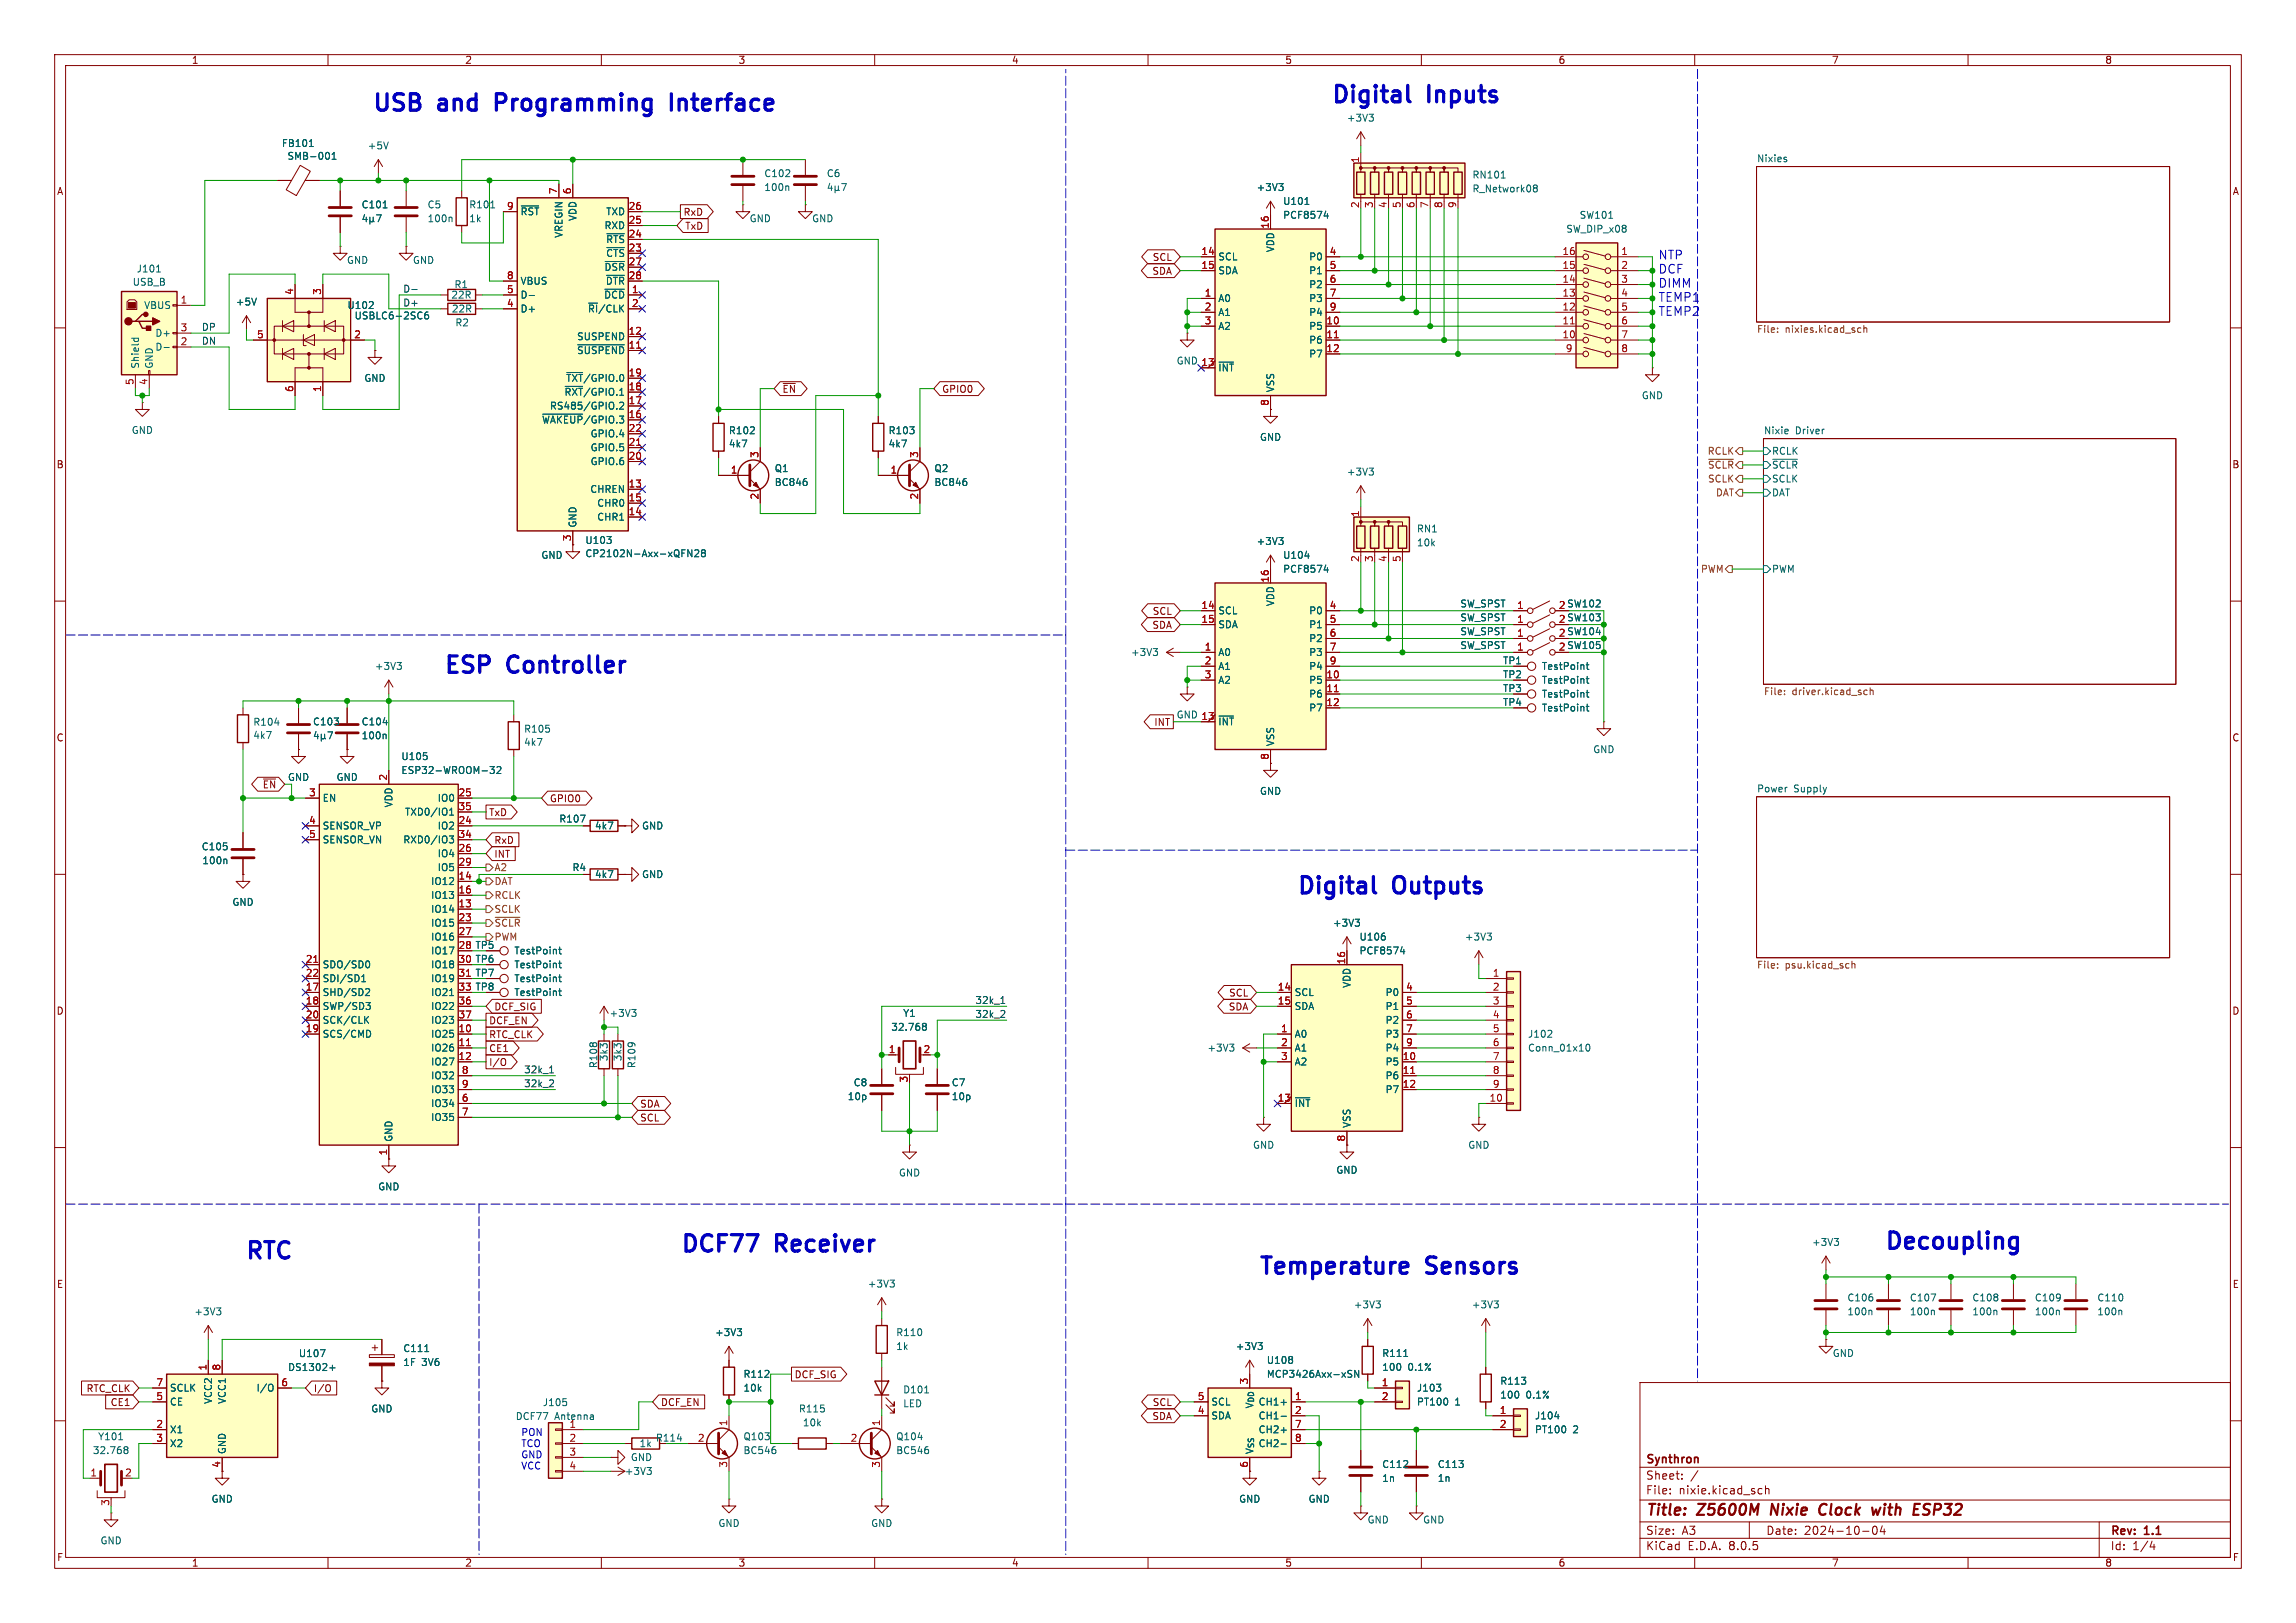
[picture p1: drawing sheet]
<svg xmlns="http://www.w3.org/2000/svg" width="420mm" height="297mm" viewBox="0 0 420 297" stroke-linecap="round" stroke-linejoin="round" font-family="sans-serif">
<defs><g id="words">
<g font-size="4.2" fill="#0000c2">
<text x="67.8" y="21.2">USB</text>
<text x="80.3" y="21.2">and</text>
<text x="91.9" y="21.2">Programming</text>
<text x="125.1" y="21.2">Interface</text>
<text x="243.2" y="19.7">Digital</text>
<text x="261.3" y="19.7">Inputs</text>
<text x="80.9" y="124.1">ESP</text>
<text x="92.9" y="124.1">Controller</text>
<text x="236.9" y="164.5">Digital</text>
<text x="255" y="164.5">Outputs</text>
<text x="44.5" y="231.3">RTC</text>
<text x="124.2" y="230">DCF77</text>
<text x="142" y="230">Receiver</text>
<text x="344.4" y="229.5">Decoupling</text>
<text x="229.9" y="234.1">Temperature</text>
<text x="261" y="234.1">Sensors</text>
</g>
<g font-size="2.8" fill="#840000">
<text x="301" y="277.9">Title:</text>
<text x="310.6" y="277.9">Z5600M</text>
<text x="324.8" y="277.9">Nixie</text>
<text x="334.4" y="277.9">Clock</text>
<text x="344.9" y="277.9">with</text>
<text x="353.3" y="277.9">ESP32</text>
</g>
<g font-size="2.2" fill="#0000c2">
<text x="303.3" y="47.7">NTP</text>
<text x="303.3" y="50.3">DCF</text>
<text x="303.3" y="52.8">DIMM</text>
<text x="303.3" y="55.4">TEMP1</text>
<text x="303.3" y="58">TEMP2</text>
</g>
<g font-size="2.1" fill="#840000">
<text x="301" y="268.2">Synthron</text>
<text x="301" y="273.7">File:</text>
<text x="301" y="271">Sheet:</text>
<text x="307.1" y="273.7">nixie.kicad_sch</text>
<text x="301" y="281.1">Size:</text>
<text x="307.6" y="281.1">A3</text>
<text x="323" y="281.1">Date:</text>
<text x="330" y="281.1">2024-10-04</text>
<text x="386" y="281.3">Rev:</text>
<text x="392.4" y="281.3">1.1</text>
<text x="301" y="283.9">KiCad</text>
<text x="308.7" y="283.9">E.D.A.</text>
<text x="316.3" y="283.9">8.0.5</text>
<text x="386" y="283.9">Id:</text>
<text x="390.1" y="283.9">1/4</text>
</g>
<g font-size="1.8" fill="#840000">
<text x="35" y="11.9">1</text>
<text x="85" y="11.9">2</text>
<text x="135" y="11.9">3</text>
<text x="185" y="11.9">4</text>
<text x="235" y="11.9">5</text>
<text x="285" y="11.9">6</text>
<text x="335" y="11.9">7</text>
<text x="385" y="11.9">8</text>
<text x="10.3" y="35.9">A</text>
<text x="408.3" y="35.9">A</text>
<text x="124.9" y="39.7">RxD</text>
<text x="125.3" y="42.2">TxD</text>
<text x="210.8" y="47.9">SCL</text>
<text x="210.7" y="50.5">SDA</text>
<text x="143" y="72.1">~{EN}</text>
<text x="172.2" y="72.1">GPIO0</text>
<text x="10.3" y="85.9">B</text>
<text x="408.2" y="85.9">B</text>
<text x="210.8" y="112.7">SCL</text>
<text x="210.7" y="115.3">SDA</text>
<text x="10.3" y="135.9">C</text>
<text x="211" y="133">INT</text>
<text x="408.2" y="135.9">C</text>
<text x="48" y="144.5">~{EN}</text>
<text x="89.4" y="149.5">TxD</text>
<text x="100.5" y="147">GPIO0</text>
<text x="90.3" y="154.6">RxD</text>
<text x="90.3" y="157.2">INT</text>
<text x="10.3" y="185.9">D</text>
<text x="90.3" y="185.1">DCF_SIG</text>
<text x="224.7" y="185.1">SDA</text>
<text x="224.7" y="182.6">SCL</text>
<text x="408.2" y="185.9">D</text>
<text x="89.4" y="190.2">RTC_CLK</text>
<text x="89.4" y="187.6">DCF_EN</text>
<text x="89.4" y="195.3">I/O</text>
<text x="89.4" y="192.7">CE1</text>
<text x="117" y="202.9">SDA</text>
<text x="117" y="205.4">SCL</text>
<text x="10.3" y="235.9">E</text>
<text x="408.3" y="235.9">E</text>
<text x="15.7" y="255">RTC_CLK</text>
<text x="20.1" y="257.5">CE1</text>
<text x="57.3" y="255">I/O</text>
<text x="120.8" y="257.5">DCF_EN</text>
<text x="145.3" y="252.4">DCF_SIG</text>
<text x="210.8" y="257.5">SCL</text>
<text x="210.7" y="260">SDA</text>
<text x="10.3" y="285.9">F</text>
<text x="35" y="286.9">1</text>
<text x="85" y="286.9">2</text>
<text x="135" y="286.9">3</text>
<text x="185" y="286.9">4</text>
<text x="235" y="286.9">5</text>
<text x="285" y="286.9">6</text>
<text x="335" y="286.9">7</text>
<text x="385" y="286.9">8</text>
<text x="408.3" y="285.9">F</text>
</g>
<g font-size="1.8" fill="#006464">
<text x="246.3" y="22.5">+3V3</text>
<text x="51.5" y="27.1">FB101</text>
<text x="52.5" y="29.4">SMB-001</text>
<text x="67.2" y="27.5">+5V</text>
<text x="321.3" y="29.8">Nixies</text>
<text x="139.7" y="32.6">C102</text>
<text x="139.7" y="35.2">100n</text>
<text x="151.1" y="32.6">C6</text>
<text x="229.8" y="35.2">+3V3</text>
<text x="269.3" y="32.9">RN101</text>
<text x="269.3" y="35.4">R_Network08</text>
<text x="66" y="38.3">C101</text>
<text x="78.1" y="38.3">C5</text>
<text x="78.1" y="40.9">100n</text>
<text x="85.7" y="38.3">R101</text>
<text x="85.7" y="40.9">1k</text>
<text x="95.1" y="39.6">~{RST}</text>
<text x="105.6" y="40.5" transform="rotate(-90 105.6 40.5)">VDD</text>
<text x="110.8" y="39.6">TXD</text>
<text x="137" y="40.9">GND</text>
<text x="148.5" y="40.9">GND</text>
<text x="234.6" y="37.7">U101</text>
<text x="234.6" y="40.2">PCF8574</text>
<text x="288.9" y="40.2">SW101</text>
<text x="103.1" y="43.6" transform="rotate(-90 103.1 43.6)">VREGIN</text>
<text x="110.5" y="42.1">RXD</text>
<text x="110.8" y="47.2">~{CTS}</text>
<text x="110.8" y="44.7">~{RTS}</text>
<text x="222.8" y="47.9">SCL</text>
<text x="233.3" y="46.2" transform="rotate(-90 233.3 46.2)">VDD</text>
<text x="239.4" y="47.9">P0</text>
<text x="286.4" y="42.8">SW_DIP_x08</text>
<text x="24.2" y="52.5">USB_B</text>
<text x="24.9" y="50.1">J101</text>
<text x="63.4" y="48.5">GND</text>
<text x="75.4" y="48.5">GND</text>
<text x="83" y="52.9">R1</text>
<text x="95.1" y="52.3">VBUS</text>
<text x="110.5" y="49.8">~{DSR}</text>
<text x="110.7" y="52.3">~{DTR}</text>
<text x="222.8" y="50.4">SDA</text>
<text x="239.4" y="50.4">P1</text>
<text x="239.4" y="52.9">P2</text>
<text x="26.3" y="56.7">VBUS</text>
<text x="43" y="56.1">+5V</text>
<text x="63.5" y="56.7">U102</text>
<text x="64.8" y="58.6">USBLC6-2SC6</text>
<text x="82.5" y="54.8">22R</text>
<text x="82.6" y="57.4">22R</text>
<text x="83.2" y="59.9">R2</text>
<text x="95.1" y="57.4">D+</text>
<text x="95.1" y="54.8">D-</text>
<text x="107.5" y="57.4">~{RI}/CLK</text>
<text x="110.4" y="54.8">~{DCD}</text>
<text x="222.8" y="55.5">A0</text>
<text x="222.8" y="58">A1</text>
<text x="239.4" y="55.5">P3</text>
<text x="239.4" y="58">P4</text>
<text x="28.3" y="64.4">D-</text>
<text x="28.3" y="61.8">D+</text>
<text x="105.5" y="65">~{SUSPEND}</text>
<text x="105.5" y="62.5">SUSPEND</text>
<text x="222.8" y="60.6">A2</text>
<text x="239.4" y="60.6">P5</text>
<text x="239.4" y="63.1">P6</text>
<text x="239.4" y="65.6">P7</text>
<text x="25.6" y="67.6" transform="rotate(-90 25.6 67.6)">Shield</text>
<text x="28.2" y="67.6" transform="rotate(-90 28.2 67.6)">GND</text>
<text x="66.5" y="70.1">GND</text>
<text x="103.5" y="70.1">~{TXT}/GPIO.0</text>
<text x="215.1" y="66.9">GND 13</text>
<text x="222.8" y="68.2">~{INT}</text>
<text x="233.3" y="71.9" transform="rotate(-90 233.3 71.9)">VSS</text>
<text x="99" y="77.7">~{WAKEUP}/GPIO.3</text>
<text x="100.5" y="75.2">RS485/GPIO.2</text>
<text x="103.2" y="72.6">~{RXT}/GPIO.1</text>
<text x="300.2" y="73.3">GND</text>
<text x="24" y="79.6">GND</text>
<text x="107.9" y="82.8">GPIO.5</text>
<text x="107.9" y="80.2">GPIO.4</text>
<text x="133.2" y="79.7">R102</text>
<text x="133.2" y="82.1">4k7</text>
<text x="162.4" y="79.7">R103</text>
<text x="162.4" y="82.1">4k7</text>
<text x="230.4" y="80.9">GND</text>
<text x="322.6" y="79.6">Nixie</text>
<text x="324" y="83.4">RCLK</text>
<text x="328.4" y="79.6">Driver</text>
<text x="107.9" y="85.3">GPIO.6</text>
<text x="141.6" y="89.1">BC846</text>
<text x="141.6" y="86.6">Q1</text>
<text x="170.8" y="89.1">BC846</text>
<text x="170.8" y="86.6">Q2</text>
<text x="246.3" y="87.2">+3V3</text>
<text x="324" y="86">~{SCLR}</text>
<text x="324" y="88.5">SCLK</text>
<text x="107.9" y="90.4">CHREN</text>
<text x="109.1" y="95.5">CHR1</text>
<text x="109.1" y="92.9">CHR0</text>
<text x="324" y="91">DAT</text>
<text x="105.6" y="96.6" transform="rotate(-90 105.6 96.6)">GND</text>
<text x="107" y="99.7">U103</text>
<text x="229.8" y="99.9">+3V3</text>
<text x="259.1" y="97.6">RN1</text>
<text x="259.1" y="100.2">10k</text>
<text x="98.9" y="102.5">GND</text>
<text x="107" y="102.2">CP2102N-Axx-xQFN28</text>
<text x="234.6" y="102.5">U104</text>
<text x="234.6" y="105">PCF8574</text>
<text x="324" y="105">PWM</text>
<text x="222.8" y="112.6">SCL</text>
<text x="233.3" y="111" transform="rotate(-90 233.3 111)">VDD</text>
<text x="239.4" y="112.6">P0</text>
<text x="267" y="113.9">SW_SPST</text>
<text x="267" y="111.4">SW_SPST</text>
<text x="222.8" y="115.2">SDA</text>
<text x="239.4" y="115.2">P1</text>
<text x="239.4" y="117.7">P2</text>
<text x="267" y="116.4">SW_SPST</text>
<text x="267" y="119">SW_SPST</text>
<text x="68.5" y="122.8">+3V3</text>
<text x="206.8" y="120.2">+3V3</text>
<text x="222.8" y="120.2">A0</text>
<text x="222.8" y="122.8">A1</text>
<text x="222.8" y="125.3">A2</text>
<text x="239.4" y="125.3">P5</text>
<text x="239.4" y="120.2">P3</text>
<text x="239.4" y="122.8">P4</text>
<text x="274.8" y="121.8">TP1</text>
<text x="274.8" y="124.3">TP2</text>
<text x="282" y="122.8">TestPoint</text>
<text x="282" y="125.3">TestPoint</text>
<text x="215.1" y="131.7">GND 13</text>
<text x="239.4" y="127.9">P6</text>
<text x="239.4" y="130.4">P7</text>
<text x="274.8" y="126.8">TP3</text>
<text x="274.8" y="129.4">TP4</text>
<text x="282" y="127.9">TestPoint</text>
<text x="282" y="130.4">TestPoint</text>
<text x="46.2" y="133">R104</text>
<text x="46.2" y="135.4">4k7</text>
<text x="57.2" y="132.9">C103</text>
<text x="66" y="132.9">C104</text>
<text x="66" y="135.5">100n</text>
<text x="95.8" y="134.3">R105</text>
<text x="95.8" y="136.7">4k7</text>
<text x="222.8" y="132.9">~{INT}</text>
<text x="233.3" y="136.7" transform="rotate(-90 233.3 136.7)">VSS</text>
<text x="52.6" y="143.1">GND</text>
<text x="61.5" y="143.1">GND</text>
<text x="73.3" y="139.3">U105</text>
<text x="73.3" y="141.8">ESP32-WROOM-32</text>
<text x="291.3" y="138">GND</text>
<text x="58.9" y="146.9">EN</text>
<text x="72" y="147.8" transform="rotate(-90 72 147.8)">VDD</text>
<text x="74" y="149.5">TXD0/IO1</text>
<text x="80" y="146.9">IO0</text>
<text x="230.4" y="145.6">GND</text>
<text x="321.3" y="145.1">Power</text>
<text x="328.1" y="145.1">Supply</text>
<text x="36.8" y="155.8">C105</text>
<text x="58.9" y="152">SENSOR_VP</text>
<text x="58.9" y="154.5">SENSOR_VN</text>
<text x="73.7" y="154.5">RXD0/IO3</text>
<text x="80" y="152">IO2</text>
<text x="102.2" y="150.7">R107</text>
<text x="108.7" y="152">4k7</text>
<text x="117.3" y="152">GND</text>
<text x="36.9" y="158.3">100n</text>
<text x="80" y="157.1">IO4</text>
<text x="80" y="159.6">IO5</text>
<text x="104.6" y="159.6">R4</text>
<text x="108.7" y="160.9">4k7</text>
<text x="117.3" y="160.9">GND</text>
<text x="42.4" y="166">GND</text>
<text x="78.8" y="167.2">IO14</text>
<text x="78.8" y="162.2">IO12</text>
<text x="78.8" y="164.7">IO13</text>
<text x="78.8" y="169.8">IO15</text>
<text x="78.8" y="172.3">IO16</text>
<text x="83.8" y="173.7">28 TP5</text>
<text x="90.4" y="172.3">PWM</text>
<text x="243.7" y="169.8">+3V3</text>
<text x="248.6" y="172.3">U106</text>
<text x="267.9" y="172.3">+3V3</text>
<text x="58.9" y="177.4">SDO/SD0</text>
<text x="58.9" y="179.9">SDI/SD1</text>
<text x="78.8" y="174.9">IO17</text>
<text x="78.8" y="177.4">IO18</text>
<text x="78.8" y="179.9">IO19</text>
<text x="83.8" y="176.3">30 TP6</text>
<text x="83.8" y="178.8">31 TP7</text>
<text x="94" y="177.4">TestPoint</text>
<text x="94" y="174.9">TestPoint</text>
<text x="94" y="179.9">TestPoint</text>
<text x="248.6" y="174.9">PCF8574</text>
<text x="58.9" y="182.5">SHD/SD2</text>
<text x="58.9" y="185">SWP/SD3</text>
<text x="78.8" y="182.5">IO21</text>
<text x="78.8" y="185">IO22</text>
<text x="83.8" y="181.4">33 TP8</text>
<text x="94" y="182.5">TestPoint</text>
<text x="236.7" y="182.5">SCL</text>
<text x="236.7" y="185">SDA</text>
<text x="247.2" y="180.9" transform="rotate(-90 247.2 180.9)">VDD</text>
<text x="253.3" y="182.5">P0</text>
<text x="253.3" y="185">P1</text>
<text x="58.9" y="190.1">SCS/CMD</text>
<text x="58.9" y="187.6">SCK/CLK</text>
<text x="78.8" y="190.1">IO25</text>
<text x="78.8" y="187.6">IO23</text>
<text x="111.4" y="186.3">+3V3</text>
<text x="162.9" y="188.8">32.768</text>
<text x="165.1" y="186.3">Y1</text>
<text x="236.7" y="190.1">A0</text>
<text x="253.3" y="187.6">P2</text>
<text x="253.3" y="190.1">P3</text>
<text x="279.4" y="190.1">J102</text>
<text x="78.8" y="192.6">IO26</text>
<text x="78.8" y="195.2">IO27</text>
<text x="78.8" y="197.7">IO32</text>
<text x="109.4" y="195.6" transform="rotate(-90 109.4 195.6)">R108</text>
<text x="111.4" y="194.3" transform="rotate(-90 111.4 194.3)">3k3</text>
<text x="113.9" y="194.3" transform="rotate(-90 113.9 194.3)">3k3</text>
<text x="116.4" y="195.6" transform="rotate(-90 116.4 195.6)">R109</text>
<text x="220.8" y="192.6">+3V3</text>
<text x="236.7" y="192.6">A1</text>
<text x="236.7" y="195.2">A2</text>
<text x="253.3" y="195.2">P5</text>
<text x="253.3" y="197.7">P6</text>
<text x="253.3" y="192.6">P4</text>
<text x="279.4" y="192.6">Conn_01x10</text>
<text x="78.8" y="202.8">IO34</text>
<text x="78.8" y="200.3">IO33</text>
<text x="155" y="201.5">10p</text>
<text x="156.1" y="199">C8</text>
<text x="174" y="199">C7</text>
<text x="174" y="201.5">10p</text>
<text x="236.7" y="202.8">~{INT}</text>
<text x="253.3" y="200.3">P7</text>
<text x="72" y="209" transform="rotate(-90 72 209)">GND</text>
<text x="78.8" y="205.3">IO35</text>
<text x="247.2" y="206.5" transform="rotate(-90 247.2 206.5)">VSS</text>
<text x="164.3" y="215.5">GND</text>
<text x="229.1" y="210.4">GND</text>
<text x="244.3" y="215">GND</text>
<text x="268.5" y="210.4">GND</text>
<text x="69.1" y="218">GND</text>
<text x="331.4" y="228.2">+3V3</text>
<text x="158.6" y="235.8">+3V3</text>
<text x="247.5" y="239.6">+3V3</text>
<text x="269.1" y="239.6">+3V3</text>
<text x="337.8" y="238.4">C106</text>
<text x="349.3" y="238.4">C107</text>
<text x="360.7" y="238.4">C108</text>
<text x="372.1" y="238.4">C109</text>
<text x="383.6" y="238.4">C110</text>
<text x="35.5" y="240.9">+3V3</text>
<text x="130.7" y="244.7">+3V3</text>
<text x="163.8" y="244.7">R110</text>
<text x="337.8" y="240.9">100n</text>
<text x="349.3" y="240.9">100n</text>
<text x="360.7" y="240.9">100n</text>
<text x="372.1" y="240.9">100n</text>
<text x="383.6" y="240.9">100n</text>
<text x="52.6" y="251.1">DS1302+</text>
<text x="54.6" y="248.5">U107</text>
<text x="73.7" y="247.6">C111</text>
<text x="73.7" y="250.2">1F</text>
<text x="77.1" y="250.2">3V6</text>
<text x="163.8" y="247.2">1k</text>
<text x="226" y="247.2">+3V3</text>
<text x="231.6" y="249.8">U108</text>
<text x="252.7" y="248.5">R111</text>
<text x="252.7" y="251.1">100</text>
<text x="257.5" y="251.1">0.1%</text>
<text x="335.1" y="248.5">GND</text>
<text x="31" y="257.4">CE</text>
<text x="31" y="254.9">SCLK</text>
<text x="39" y="257" transform="rotate(-90 39 257)">VCC2</text>
<text x="41.5" y="257" transform="rotate(-90 41.5 257)">VCC1</text>
<text x="46.8" y="254.9">I/O</text>
<text x="99.2" y="257.5">J105</text>
<text x="135.9" y="252.3">R112</text>
<text x="135.9" y="254.9">10k</text>
<text x="165.1" y="255.2">D101</text>
<text x="165.1" y="257.7">LED</text>
<text x="221.5" y="257.4">SCL</text>
<text x="229.5" y="257.9" transform="rotate(-90 229.5 257.9)">V_{DD}</text>
<text x="230.1" y="257.4">CH1+</text>
<text x="231.6" y="252.3">MCP3426Axx-xSN</text>
<text x="259.1" y="254.9">J103</text>
<text x="259.1" y="257.4">PT100</text>
<text x="266.1" y="257.4">1</text>
<text x="274.3" y="253.6">R113</text>
<text x="274.3" y="256.1">100</text>
<text x="279.1" y="256.1">0.1%</text>
<text x="17.9" y="263.8">Y101</text>
<text x="31" y="262.5">X1</text>
<text x="67.8" y="258.7">GND</text>
<text x="94.2" y="260.1">DCF77</text>
<text x="101.5" y="260.1">Antenna</text>
<text x="104.1" y="261.4">1</text>
<text x="135.9" y="263.8">Q103</text>
<text x="146" y="258.7">R115</text>
<text x="146.8" y="261.2">10k</text>
<text x="163.8" y="263.8">Q104</text>
<text x="221.5" y="259.9">SDA</text>
<text x="230.1" y="259.9">CH1-</text>
<text x="230.1" y="262.5">CH2+</text>
<text x="280.7" y="259.9">J104</text>
<text x="280.7" y="262.5">PT100</text>
<text x="287.7" y="262.5">2</text>
<text x="16.9" y="266.3">32.768</text>
<text x="31" y="265">X2</text>
<text x="41.5" y="266.2" transform="rotate(-90 41.5 266.2)">GND</text>
<text x="115.3" y="267.6">GND</text>
<text x="116.9" y="265">1k</text>
<text x="119.9" y="264">R114</text>
<text x="135.9" y="266.3">BC546</text>
<text x="163.8" y="266.3">BC546</text>
<text x="229.5" y="266.2" transform="rotate(-90 229.5 266.2)">V_{SS}</text>
<text x="230.1" y="265">CH2-</text>
<text x="252.7" y="268.8">C112</text>
<text x="262.9" y="268.8">C113</text>
<text x="38.6" y="275.2">GND</text>
<text x="114.2" y="270.1">+3V3</text>
<text x="226.6" y="275.2">GND</text>
<text x="239.3" y="275.2">GND</text>
<text x="252.7" y="271.4">1n</text>
<text x="262.9" y="271.4">1n</text>
<text x="131.3" y="279.6">GND</text>
<text x="159.3" y="279.6">GND</text>
<text x="250.1" y="279">GND</text>
<text x="260.2" y="279">GND</text>
<text x="18.3" y="282.8">GND</text>
</g>
<g font-size="1.8" fill="#a90000">
<text x="248.7" y="29.9" transform="rotate(-90 248.7 29.9)">1</text>
<text x="102" y="35.6" transform="rotate(-90 102 35.6)">7</text>
<text x="104.5" y="35.6" transform="rotate(-90 104.5 35.6)">6</text>
<text x="92.6" y="38.5">9</text>
<text x="114.9" y="41">25</text>
<text x="114.9" y="38.5">26</text>
<text x="232.2" y="42" transform="rotate(-90 232.2 42)">16</text>
<text x="248.7" y="38.2" transform="rotate(-90 248.7 38.2)">2</text>
<text x="251.2" y="38.2" transform="rotate(-90 251.2 38.2)">3</text>
<text x="253.7" y="38.2" transform="rotate(-90 253.7 38.2)">4</text>
<text x="256.3" y="38.2" transform="rotate(-90 256.3 38.2)">5</text>
<text x="258.8" y="38.2" transform="rotate(-90 258.8 38.2)">6</text>
<text x="261.4" y="38.2" transform="rotate(-90 261.4 38.2)">7</text>
<text x="263.9" y="38.2" transform="rotate(-90 263.9 38.2)">8</text>
<text x="266.4" y="38.2" transform="rotate(-90 266.4 38.2)">9</text>
<text x="114.9" y="46.1">23</text>
<text x="114.9" y="43.6">24</text>
<text x="219.7" y="46.7">14</text>
<text x="243.1" y="46.7">4</text>
<text x="285.7" y="46.7">16</text>
<text x="296.5" y="46.7">1</text>
<text x="92.6" y="53.7">5</text>
<text x="92.6" y="51.2">8</text>
<text x="114.9" y="48.6">27</text>
<text x="114.9" y="51.2">28</text>
<text x="115.5" y="53.7">1</text>
<text x="219.7" y="49.3">15</text>
<text x="243.1" y="49.3">5</text>
<text x="243.1" y="51.8">6</text>
<text x="285.7" y="51.8">14</text>
<text x="285.7" y="49.3">15</text>
<text x="296.5" y="49.3">2</text>
<text x="296.5" y="51.8">3</text>
<text x="32.9" y="55.6">1</text>
<text x="53.7" y="54" transform="rotate(-90 53.7 54)">4</text>
<text x="58.8" y="54" transform="rotate(-90 58.8 54)">3</text>
<text x="92.6" y="56.3">4</text>
<text x="115.5" y="56.3">2</text>
<text x="220.3" y="54.4">1</text>
<text x="220.3" y="56.9">2</text>
<text x="220.3" y="59.4">3</text>
<text x="242.5" y="59.4">10</text>
<text x="243.1" y="54.4">7</text>
<text x="243.1" y="56.9">9</text>
<text x="285.7" y="59.4">11</text>
<text x="285.7" y="56.9">12</text>
<text x="285.7" y="54.4">13</text>
<text x="296.5" y="54.4">4</text>
<text x="296.5" y="56.9">5</text>
<text x="296.5" y="59.4">6</text>
<text x="32.9" y="63.2">2</text>
<text x="32.9" y="60.7">3</text>
<text x="46.9" y="62">5</text>
<text x="64.7" y="62">2</text>
<text x="114.9" y="63.9">11</text>
<text x="114.9" y="61.3">12</text>
<text x="242.5" y="62">11</text>
<text x="242.5" y="64.5">12</text>
<text x="285.7" y="62">10</text>
<text x="286.3" y="64.5">9</text>
<text x="296.5" y="62">7</text>
<text x="296.5" y="64.5">8</text>
<text x="24.5" y="70.6" transform="rotate(-90 24.5 70.6)">5</text>
<text x="27.1" y="70.6" transform="rotate(-90 27.1 70.6)">4</text>
<text x="53.7" y="71.8" transform="rotate(-90 53.7 71.8)">6</text>
<text x="58.8" y="71.8" transform="rotate(-90 58.8 71.8)">1</text>
<text x="114.9" y="71.5">18</text>
<text x="114.9" y="69">19</text>
<text x="219.7" y="67.1">13</text>
<text x="114.9" y="76.6">16</text>
<text x="114.9" y="74">17</text>
<text x="232.2" y="74.4" transform="rotate(-90 232.2 74.4)">8</text>
<text x="114.9" y="81.7">21</text>
<text x="114.9" y="79.1">22</text>
<text x="138.8" y="83.9" transform="rotate(-90 138.8 83.9)">3</text>
<text x="168" y="83.9" transform="rotate(-90 168 83.9)">3</text>
<text x="114.9" y="89.3">13</text>
<text x="114.9" y="84.2">20</text>
<text x="133.6" y="86.7">1</text>
<text x="162.8" y="86.7">1</text>
<text x="114.9" y="94.4">14</text>
<text x="114.9" y="91.8">15</text>
<text x="138.8" y="91.5" transform="rotate(-90 138.8 91.5)">2</text>
<text x="168" y="91.5" transform="rotate(-90 168 91.5)">2</text>
<text x="248.7" y="94.7" transform="rotate(-90 248.7 94.7)">1</text>
<text x="104.5" y="99.1" transform="rotate(-90 104.5 99.1)">3</text>
<text x="232.2" y="106.7" transform="rotate(-90 232.2 106.7)">16</text>
<text x="248.7" y="102.9" transform="rotate(-90 248.7 102.9)">2</text>
<text x="251.2" y="102.9" transform="rotate(-90 251.2 102.9)">3</text>
<text x="253.7" y="102.9" transform="rotate(-90 253.7 102.9)">4</text>
<text x="256.3" y="102.9" transform="rotate(-90 256.3 102.9)">5</text>
<text x="219.7" y="111.5">14</text>
<text x="243.1" y="111.5">4</text>
<text x="277.4" y="111.5">1</text>
<text x="285" y="111.5">2 SW102</text>
<text x="219.7" y="114">15</text>
<text x="220.3" y="119.1">1</text>
<text x="243.1" y="114">5</text>
<text x="243.1" y="116.6">6</text>
<text x="243.1" y="119.1">7</text>
<text x="277.4" y="114">1</text>
<text x="277.4" y="116.6">1</text>
<text x="277.4" y="119.1">1</text>
<text x="285" y="114">2 SW103</text>
<text x="285" y="116.6">2 SW104</text>
<text x="285" y="119.1">2 SW105</text>
<text x="220.3" y="121.7">2</text>
<text x="220.3" y="124.2">3</text>
<text x="242.5" y="124.2">10</text>
<text x="243.1" y="121.7">9</text>
<text x="219.7" y="131.8">13</text>
<text x="242.5" y="126.7">11</text>
<text x="242.5" y="129.3">12</text>
<text x="70.9" y="142.9" transform="rotate(-90 70.9 142.9)">2</text>
<text x="232.2" y="139.1" transform="rotate(-90 232.2 139.1)">8</text>
<text x="56.4" y="145.8">3</text>
<text x="83.8" y="145.8">25</text>
<text x="83.8" y="148.3">35</text>
<text x="56.4" y="150.9">4</text>
<text x="56.4" y="153.4">5</text>
<text x="83.8" y="150.9">24</text>
<text x="83.8" y="156">26</text>
<text x="83.8" y="153.4">34</text>
<text x="83.8" y="161">14</text>
<text x="83.8" y="158.5">29</text>
<text x="83.8" y="166.1">13</text>
<text x="83.8" y="163.6">16</text>
<text x="83.8" y="168.7">23</text>
<text x="83.8" y="171.2">27</text>
<text x="55.8" y="176.3">21</text>
<text x="55.8" y="178.8">22</text>
<text x="246.1" y="176.6" transform="rotate(-90 246.1 176.6)">16</text>
<text x="273" y="178.8">1</text>
<text x="55.8" y="181.4">17</text>
<text x="55.8" y="183.9">18</text>
<text x="83.8" y="183.9">36</text>
<text x="233.6" y="181.4">14</text>
<text x="233.6" y="183.9">15</text>
<text x="257.1" y="181.4">4</text>
<text x="257.1" y="183.9">5</text>
<text x="273" y="181.4">2</text>
<text x="273" y="183.9">3</text>
<text x="55.8" y="189">19</text>
<text x="55.8" y="186.4">20</text>
<text x="83.8" y="189">10</text>
<text x="83.8" y="191.5">11</text>
<text x="83.8" y="186.4">37</text>
<text x="234.2" y="189">1</text>
<text x="234.2" y="191.5">2</text>
<text x="257.1" y="186.4">6</text>
<text x="257.1" y="189">7</text>
<text x="257.1" y="191.5">9</text>
<text x="273" y="186.4">4</text>
<text x="273" y="189">5</text>
<text x="273" y="191.5">6</text>
<text x="83.8" y="194.1">12</text>
<text x="84.4" y="196.6">8</text>
<text x="162.5" y="192.8">1</text>
<text x="168.8" y="192.8">2</text>
<text x="234.2" y="194.1">3</text>
<text x="256.5" y="194.1">10</text>
<text x="256.5" y="196.6">11</text>
<text x="273" y="194.1">7</text>
<text x="273" y="196.6">8</text>
<text x="84.4" y="201.7">6</text>
<text x="84.4" y="199.1">9</text>
<text x="166.1" y="198.2" transform="rotate(-90 166.1 198.2)">3</text>
<text x="233.6" y="201.7">13</text>
<text x="256.5" y="199.1">12</text>
<text x="272.4" y="201.7">10</text>
<text x="273" y="199.1">9</text>
<text x="84.4" y="204.2">7</text>
<text x="246.1" y="209" transform="rotate(-90 246.1 209)">8</text>
<text x="70.9" y="211.5" transform="rotate(-90 70.9 211.5)">1</text>
<text x="37.8" y="250.9" transform="rotate(-90 37.8 250.9)">1</text>
<text x="40.4" y="250.9" transform="rotate(-90 40.4 250.9)">8</text>
<text x="28.5" y="256.3">5</text>
<text x="28.5" y="253.7">7</text>
<text x="51.4" y="253.7">6</text>
<text x="219" y="256.3">5</text>
<text x="228.3" y="253.4" transform="rotate(-90 228.3 253.4)">3</text>
<text x="236.8" y="256.3">1</text>
<text x="252.7" y="253.7">1</text>
<text x="252.7" y="256.3">2</text>
<text x="28.5" y="261.4">2</text>
<text x="28.5" y="263.9">3</text>
<text x="104.1" y="263.9">2</text>
<text x="127.6" y="263.9">2</text>
<text x="133.1" y="261.1" transform="rotate(-90 133.1 261.1)">1</text>
<text x="155.5" y="263.9">2</text>
<text x="161" y="261.1" transform="rotate(-90 161 261.1)">1</text>
<text x="219" y="258.8">4</text>
<text x="236.8" y="258.8">2</text>
<text x="236.8" y="261.4">7</text>
<text x="236.8" y="263.9">8</text>
<text x="274.2" y="258.8">1</text>
<text x="274.2" y="261.4">2</text>
<text x="40.4" y="268.7" transform="rotate(-90 40.4 268.7)">4</text>
<text x="104.1" y="266.4">3</text>
<text x="104.1" y="269">4</text>
<text x="133.1" y="268.7" transform="rotate(-90 133.1 268.7)">3</text>
<text x="161" y="268.7" transform="rotate(-90 161 268.7)">3</text>
<text x="228.3" y="268.7" transform="rotate(-90 228.3 268.7)">6</text>
<text x="16.4" y="270.3">1</text>
<text x="20.1" y="275.7" transform="rotate(-90 20.1 275.7)">3</text>
<text x="22.8" y="270.3">2</text>
</g>
<g font-size="1.8" fill="#0f0f0f">
<text x="73.7" y="53.6">D-</text>
<text x="73.7" y="56.2">D+</text>
<text x="36.8" y="63.2">DN</text>
<text x="36.8" y="60.6">DP</text>
<text x="178.3" y="183.8">32k_1</text>
<text x="178.3" y="186.3">32k_2</text>
<text x="95.8" y="196.5">32k_1</text>
<text x="95.8" y="199">32k_2</text>
</g>
<g font-size="1.8" fill="#725600">
<text x="321.3" y="61.2">File:</text>
<text x="326.5" y="61.2">nixies.kicad_sch</text>
<text x="312.3" y="83.4">RCLK</text>
<text x="312.3" y="88.5">SCLK</text>
<text x="312.3" y="86">~{SCLR}</text>
<text x="313.8" y="91">DAT</text>
<text x="311" y="105">PWM</text>
<text x="322.6" y="127.5">File:</text>
<text x="327.8" y="127.5">driver.kicad_sch</text>
<text x="90.4" y="159.6">A2</text>
<text x="90.4" y="162.2">DAT</text>
<text x="90.4" y="164.7">RCLK</text>
<text x="90.4" y="167.2">SCLK</text>
<text x="90.4" y="169.8">~{SCLR}</text>
<text x="321.3" y="177.6">File:</text>
<text x="326.5" y="177.6">psu.kicad_sch</text>
</g>
<g font-size="1.8" fill="#0000c2">
<text x="95.2" y="262.9">PON</text>
<text x="95.2" y="264.9">TCO</text>
<text x="95.2" y="266.9">GND</text>
<text x="95.2" y="269">VCC</text>
</g>
</g></defs>
<g fill="none" stroke="#840000" stroke-width=".18">
<path d="M10 10h400v277h-400zM12 12h396v273h-396zM60 10v2M110 10v2M160 10v2M210 10v2M260 10v2M310 10v2M360 10v2M321.3 30.5h75.6v28.4h-75.6zM10 60h2M408 60h2"/>
<path d="M322.6 80.3h75.4v44.9h-75.4zM10 110h2M408 110h2M10 160h2M321.3 145.8h75.6v29.5h-75.6zM408 160h2M10 210h2M408 210h2M161.3 237.5l-.8 1.3M161.3 237.5v2.5M161.3 237.5l.8 1.3M10 260h2"/>
<path d="M133.3 259.1v2.5l-1.9 1.9M161.3 241.3v1.3M161.3 247.6v1.3M161.3 250.2v7.6M161.3 259.1v2.5l-1.9 1.9M162.1 257l1.5 1.6v-.8v.8h-.8M162.1 255.8l1.5 1.5v-.8v.8h-.8M300 253h108v32h-108zM408 260h2M111.8 266.7h1.2v-1.3l1.3 1.3-1.3 1.3v-1.3M111.8 266.7h.1M111.8 269.2h2.5"/>
<path d="M113 268.5l1.3 .7M114.3 264.2h1.3M114.3 269.2l-1.3 .8M125.7 264.2h5.7M131.4 264.8l1.9 1.9v2.5M133.3 274.3v1.3h1.3l-1.3 1.3-1.2-1.3h1.2M133.3 274.3h.1M144.8 264.2h1.2M151.1 264.2h1.3M153.7 264.2h5.7M159.4 264.8l1.9 1.9v2.5M161.3 274.3v1.3h1.3l-1.3 1.3-1.3-1.3h1.3"/>
<path d="M161.3 274.3h.1M241.3 269.2v1.3h1.3l-1.3 1.3-1.3-1.3h1.3M241.3 269.2h.1M300 278.5h108M300 274.5h108M300 268.5h108M305.5 273.2v.2M305.5 272.5v.1M307.7 270.5v.2M307.7 269.8v.1M310.6 269.1l-1.3 1.9M320 278.5v3"/>
<path d="M321.7 273.3h.6M321.7 272.5h.6M322.9 272.5l.3-.1 .3 .1 .1 .9M322.9 271.9v1.5M342.7 279.4l.2-.1a.8 .8 0 0 1 .5 .7 .8 .8 0 0 1-.5 .8 1 1 0 0 1-.2-1.4zM344.3 279.2l-.4 1.1h1M344.7 279.8v1M384 278.5v6.5M60 285v2M110 285v2M160 285v2M210 285v2"/>
<path d="M260 285v2M300 281.5h108M310 285v2M340.7 280.2h1.2M360 285v2M393.7 282l-.4 1.1h.9M394 282.6v1"/>
</g>
<path d="M324.2 275.2l-.3 2M333.8 275.2a1.13 1.13 0 0 0-1 .7 1.13 1.13 0 0 0 .3 1.2l.2 .1 .5-.1M344 275.9l-.6 1.3-.2-.9M351.7 277.1l.3 .1 .7-.1M352.8 275.2l-.7 .1a.46 .46 0 0 0-.2 .5 .46 .46 0 0 0 .3 .4l.4 .1" fill="none" stroke="#840000" stroke-width=".4"/>
<g fill="none" stroke="#006464" stroke-width=".18">
<path d="M326.7 29.2l.2 .2-.2 .2M326.7 28.8h.1M327 78.6l.1 .2-.6 .2M322.6 81.9h.6l.6 .7-.6 .6h-.6zM322.6 84.5h.6l.6 .6-.6 .6h-.6zM322.6 87h.6l.6 .6-.6 .7h-.6zM322.6 89.5h.6l.6 .7-.6 .6h-.6zM324.3 84h4.5M322.6 103.5h.6l.6 .6-.6 .7h-.6zM162.8 234.3h.8l-.4 .4M163.3 234.7l.3 .3v.3l-.3 .2M169.1 254.9h.8"/>
<path d="M118.4 268.5h.7l-.4 .5M118.9 269l.2 .3v.3l-.2 .2M123.9 263.3h.8M141.8 265.3l.1 .2-.1 .4M169.7 265.3l.2 .2-.2 .4"/>
</g>
<g fill="none" stroke="#725600" stroke-width=".18">
<path d="M340.9 59.6v1.2M325.2 60.7v.1M325.2 60v.2M339.9 60.7l.1 .1h.4M340.4 60h-.4l-.1 .1M340.9 60.1l.2-.1h.3l.1 .8M326.4 127v.1M326.4 126.3v.2M341.1 127.1h.4M341.1 126.3h.4M342.1 126.4l.2-.1h.3v.8M342.1 125.9v1.2"/>
<path d="M325.2 176.4v.1M325.2 177v.2M338.8 175.9v1.3M338.8 176.4l.1-.1 .4 .1v.8"/>
</g>
<path d="M131.4 262.3v3.8M159.4 262.3v3.8" fill="none" stroke="#840000" stroke-width=".51"/>
<g fill="#840000" stroke="#840000" stroke-width=".18">
<path d="M132.6 265.4l.5 1-1-.5z"/>
<path d="M160 265.9l.5-.5 .5 1z"/>
</g>
<g fill="none" stroke="#840000" stroke-width=".25">
<path d="M160 252.7h2.6l-1.3 2.6zM160 255.3h2.6M160.3 242.6h2v5h-2zM115.6 263.1h5v2.1h-5zM146 263.1h5.1v2.1h-5.1z"/>
<circle cx="132.1" cy="264.2" r="2.82"/>
<circle cx="160" cy="264.2" r="2.82"/>
</g>
<path d="M100.3 260.3h2.6v10.2h-2.6z" fill="#ffffc2"/>
<path d="M114.3 160h1.3v-1.2l1.2 1.2-1.2 1.3v-1.3M114.3 160h.1M101.6 269.1h1.3v.3h-1.3zM101.6 266.6h1.3v.2h-1.3zM101.6 264h1.3v.3h-1.3zM101.6 261.5h1.3v.2h-1.3zM102.9 261.6h3.8M102.9 264.2h3.8M102.9 266.7h3.8M102.9 269.2h3.8" fill="none" stroke="#840000" stroke-width=".18"/>
<path d="M100.3 260.3h2.6v10.2h-2.6z" fill="none" stroke="#840000" stroke-width=".25"/>
<path d="M103 256h.6M103.5 256.5l.2 .2-.2 .5" fill="none" stroke="#006464" stroke-width=".18"/>
<path d="M58.4 143.5h25.4v66.1h-25.4z" fill="#ffffc2"/>
<path d="M43.4 130.8h2.1v5.1h-2.1zM93 132.1h2v5.1h-2zM58.4 143.5h25.4v66.1h-25.4zM107.9 150.1h5.1v2h-5.1zM109.5 190.5h2v5.1h-2z" fill="none" stroke="#840000" stroke-width=".25"/>
<g fill="none" stroke="#840000" stroke-width=".18">
<path d="M44.4 129.5v1.3M44.4 135.9v1.3M71.1 124.5v2.5M71.1 124.5l-.7 1.2M71.1 124.5l.8 1.2M94 130.8v1.3M94 137.2v1.2M44.4 152.4v2.8M44.4 157.2v2.8M55.9 151.1h2.5M55.9 146.1h2.5M55.9 153.7h2.5"/>
<path d="M71.1 141v2.5M83.8 151.1h2.6M83.8 146.1h2.6M83.8 156.2h2.6M83.8 158.8h2.6M83.8 153.7h2.6M83.8 148.6h2.6M106.7 151.1h1.2M113 151.1h1.3M114.3 151.1h1.3v-1.2l1.2 1.2-1.2 1.3v-1.3M114.3 151.1h.1M44.4 160v1.3h1.3l-1.3 1.3-1.2-1.3h1.2"/>
<path d="M44.4 160h.1M55.9 176.5h2.5M55.9 179.1h2.5M83.8 166.4h2.6M83.8 161.3h2.6M83.8 163.8h2.6M83.8 168.9h2.6M83.8 171.5h2.6M55.9 189.2h2.5M55.9 181.6h2.5M55.9 184.2h2.5M55.9 186.7h2.5"/>
<path d="M83.8 189.2h2.6M83.8 191.8h2.6M83.8 194.3h2.6M83.8 184.2h2.6M83.8 186.7h2.6M83.8 196.9h2.6M83.8 199.4h2.6M110.5 189.2v1.3M110.5 195.6v1.3M162.6 193h1.9M163.8 195.3v1.3h5.1v-1.3M166.4 196.6v.3"/>
<path d="M71.1 212.1v1.3h1.3l-1.3 1.2-1.3-1.2h1.3M71.1 212.1h.1M71.1 209.6v2.5M83.8 201.9h2.6M83.8 204.5h2.6"/>
</g>
<path d="M57.4 176.1h.7M85.3 191.4h.8" fill="none" stroke="#a90000" stroke-width=".18"/>
<g fill="none" stroke="#006464" stroke-width=".18">
<path d="M50.3 132.3h.8M72.6 121.2h.8l-.4 .5M73.2 121.7l.2 .3v.3l-.2 .2M78.1 138.3v.6M41.3 157.2l.2 .2v.7M82.2 153h.8l-.5 .5 .4 .1v.5l-.2 .1h-.5M82.2 149.2h.8M82.2 148.3l.4-.4v1.3M89.6 140.3h.8l-.4 .5 .4 .1v.5l-.2 .1-.6-.1M90.9 140.4l.5-.1 .2 .3-.8 .9h.8M106.2 149.2h.8l-.5 1.2M66.2 179.6h.7"/>
<path d="M66.2 178.7l.3-.3v1.2M67.2 175.8a.68 .68 0 0 1 .4 .7 .68 .68 0 0 1-.4 .6M66.9 186.5l.5 .8M67 183.5h.7l-.4 .4 .4 .2v.4l-.2 .2h-.4M67.1 180.9l.4 .1 .1 .3-.8 .9h.8M67.4 186l-.7 .7M67.6 188.6l.2 .5-.2 .6M82.2 182.2h.8M168.8 187.8h.2M168.8 187.3h.4l.2 .1 .1 .2-.3 .2M169 187.8h.2M169 187.8l-.2 .1"/>
<path d="M169.2 187.8l.3 .3-.1 .3-.2 .1h-.4"/>
</g>
<path d="M42.4 157h4.1M42.4 155.4h4.1M164.5 191.8v2.5M168.3 191.8v2.5" fill="none" stroke="#840000" stroke-width=".51"/>
<path d="M165.2 190.5h2.3v5.1h-2.3z" fill="none" stroke="#840000" stroke-width=".3"/>
<path d="M247.6 29.8h20.4v6.4h-20.4z" fill="#ffffc2"/>
<path d="M247.6 29.8h20.4v6.4h-20.4zM248.2 31.5h1.5v4.1h-1.5zM250.7 31.5h1.5v4.1h-1.5zM253.2 31.5h1.6v4.1h-1.6zM255.8 31.5h1.5v4.1h-1.5zM258.3 31.5h1.5v4.1h-1.5zM260.9 31.5h1.5v4.1h-1.5zM263.4 31.5h1.5v4.1h-1.5zM265.9 31.5h1.6v4.1h-1.6z" fill="none" stroke="#840000" stroke-width=".25"/>
<g fill="#840000" stroke="#840000" stroke-width=".18">
<circle cx="248.9" cy="30.7" r=".25"/>
<circle cx="251.5" cy="30.7" r=".25"/>
<circle cx="254" cy="30.7" r=".25"/>
<circle cx="256.5" cy="30.7" r=".25"/>
<circle cx="259.1" cy="30.7" r=".25"/>
<circle cx="261.6" cy="30.7" r=".25"/>
<circle cx="264.2" cy="30.7" r=".25"/>
</g>
<path d="M248.9 31.5v-.8h2.6v.8v-.8h2.5v.8v-.8h2.5v.8v-.8h2.6v.8v-.8h2.5v.8v-.8h2.6v.8v-.8h2.5v.8M248.9 27.9v2.6M248.9 35.6v1.2M251.5 35.6v1.2M254 35.6v1.2M256.5 35.6v1.2M259.1 35.6v1.2M261.6 35.6v1.2M264.2 35.6v1.2M266.7 35.6v1.2" fill="none" stroke="#840000" stroke-width=".18"/>
<path d="M274.6 32.6h.7M280.5 34.2l.2 .2M280.5 34.1l.2-.2h.4l.1 .3-.2 .2M280.7 34.4h.3M280.7 34.4l-.2 .2M281 34.4l.2 .2-.1 .4-.4 .1-.2-.2" fill="none" stroke="#006464" stroke-width=".18"/>
<path d="M275.6 177.8h2.5v25.4h-2.5z" fill="#ffffc2"/>
<g fill="none" stroke="#840000" stroke-width=".18">
<path d="M271.8 179.1h3.8M275.6 178.9h1.3v.3h-1.3zM271.8 181.6h3.8M271.8 184.2h3.8M271.8 186.7h3.8M271.8 189.2h3.8M271.8 191.8h3.8M271.8 194.3h3.8M271.8 196.9h3.8M271.8 199.4h3.8M275.6 199.3h1.3v.2h-1.3zM275.6 196.7h1.3v.3h-1.3z"/>
<path d="M275.6 194.2h1.3v.2h-1.3zM275.6 191.6h1.3v.3h-1.3zM275.6 189.1h1.3v.3h-1.3zM275.6 186.6h1.3v.2h-1.3zM275.6 184h1.3v.3h-1.3zM275.6 181.5h1.3v.2h-1.3zM271.8 201.9h3.8M275.6 201.8h1.3v.3h-1.3z"/>
</g>
<path d="M275.6 177.8h2.5v25.4h-2.5z" fill="none" stroke="#840000" stroke-width=".25"/>
<path d="M283.7 188.6l.2 .2-.1 .3-.7 .7h.8M290.2 191.2l.2-.1a.68 .68 0 0 1 .4 .6 .68 .68 0 0 1-.4 .6l-.3-.4z" fill="none" stroke="#006464" stroke-width=".18"/>
<path d="M236.2 176.5h20.3v30.5h-20.3z" fill="#ffffc2"/>
<path d="M236.2 176.5h20.3v30.5h-20.3zM132.3 250.2h2.1v5.1h-2.1z" fill="none" stroke="#840000" stroke-width=".25"/>
<g fill="none" stroke="#840000" stroke-width=".18">
<path d="M68.6 64.1v1.3h1.2l-1.2 1.3-1.3-1.3h1.3M68.6 64.1h.1M217.2 125.7v1.3h1.2l-1.2 1.3-1.3-1.3h1.3M217.2 125.7h.1M232.4 139.7v1.3h1.3l-1.3 1.2-1.3-1.2h1.3M232.4 139.7h.1M246.4 174v2.5M110.5 184.2l-.8 1.2M110.5 184.2v2.5M110.5 184.2l.8 1.2M161.3 195.6v2.8M171.4 195.6v2.8"/>
<path d="M227.3 191.8h2.6M227.3 191.8l1.3 .7M228.6 191l-1.3 .8M233.7 189.2h2.5M233.7 194.3h2.5M233.7 181.6h2.5M233.7 184.2h2.5M233.7 191.8h2.5M256.5 189.2h2.6M256.5 194.3h2.6M256.5 196.9h2.6M256.5 199.4h2.6"/>
<path d="M256.5 181.6h2.6M256.5 184.2h2.6M256.5 191.8h2.6M256.5 186.7h2.6M161.3 200.4v2.8M166.4 209.6v1.2h1.2l-1.2 1.3-1.3-1.3h1.3M166.4 209.6h.1M171.4 200.4v2.8M231.1 204.5v1.2h1.3l-1.3 1.3-1.2-1.3h1.2M231.1 204.5h.1M233.7 201.9h2.5M236.2 200.7l-1.3 1.2"/>
<path d="M246.4 209.6v1.2h1.2l-1.2 1.3-1.3-1.3h1.3M246.4 209.6h.1M246.4 207v2.6M270.5 204.5v1.2h1.3l-1.3 1.3-1.3-1.3h1.3M270.5 204.5h.1M334 229.9l-.8 1.2M334 229.9v2.5M334 234.9v2.8M334 239.8v2.8M334 229.9l.8 1.2M345.4 234.9v2.8M345.4 239.8v2.8"/>
<path d="M356.9 234.9v2.8M356.9 239.8v2.8M368.3 234.9v2.8M368.3 239.8v2.8M379.7 234.9v2.8M379.7 239.8v2.8M133.3 246.4v3.8M133.3 255.3v1.2M133.3 246.4l-.7 1.2M133.3 246.4l.8 1.2M228.6 248.9l-.8 1.3M228.6 248.9v2.6"/>
<path d="M228.6 248.9l.8 1.3M228.6 269.2v1.3h1.3l-1.3 1.3-1.3-1.3h1.3M228.6 269.2h.1"/>
</g>
<path d="M258.1 196.4h.7" fill="none" stroke="#a90000" stroke-width=".18"/>
<g fill="none" stroke="#006464" stroke-width=".18">
<path d="M253.3 171.4v.5M256.2 174.1h.8M256.8 173.7v.9M115.6 184.7h.7l-.4 .5M116.1 185.2l.2 .3v.3l-.2 .2M224.9 191.1h.8l-.4 .5M225.5 191.6l.2 .2v.3l-.2 .2M237 200.9h2.6M335.5 226.6h.8l-.4 .5M336.1 227.1l.2 .3v.3l-.2 .2M342.2 239.8l.2 .1v.7M353.2 236.8h.9l-.6 1.3"/>
<path d="M353.7 239.8l.1 .1v.7M365.1 239.8l.2 .1v.7M376.5 239.8l.2 .1v.7M387.9 239.8l.2 .1v.7M134.9 243.1h.7l-.4 .5M135.4 243.6l.2 .3v.3l-.2 .2M230.1 245.7h.8l-.4 .5M230.7 246.2l.2 .2v.3l-.2 .3"/>
</g>
<g fill="none" stroke="#840000" stroke-width=".51">
<path d="M159.3 198.6h4M169.4 198.6h4.1M159.3 200.2h4M169.4 200.2h4.1M332 239.5h4M332 238h4M343.4 239.5h4.1M343.4 238h4.1M354.8 239.5h4.1M354.8 238h4.1M366.3 239.5h4M366.3 238h4"/>
<path d="M377.7 239.5h4.1M377.7 238h4.1"/>
</g>
<path d="M222.2 41.9h20.4v30.5h-20.4z" fill="#ffffc2"/>
<path d="M222.2 41.9h20.4v30.5h-20.4z" fill="none" stroke="#840000" stroke-width=".25"/>
<g fill="none" stroke="#840000" stroke-width=".18">
<path d="M232.4 36.8v5.1M232.4 36.8l-.8 1.3M232.4 36.8l.8 1.3M248.9 24.1l-.7 1.3M248.9 24.1v2.6M248.9 24.1l.8 1.3M219.7 54.6h2.5M219.7 59.7h2.5M219.7 47h2.5M219.7 49.5h2.5M219.7 57.2h2.5M242.6 54.6h2.5"/>
<path d="M242.6 59.7h2.5M242.6 47h2.5M242.6 49.5h2.5M242.6 57.2h2.5M242.6 52.1h2.5M219.7 67.3h2.5M222.2 66l-1.2 1.3M232.4 72.4v2.5M242.6 62.2h2.5M242.6 64.8h2.5M248.9 88.9v2.5M248.9 88.9l-.7 1.3"/>
<path d="M248.9 88.9l.8 1.3M232.4 101.6v2.5M232.4 101.6l-.8 1.3M232.4 101.6l.8 1.3"/>
</g>
<path d="M244.1 61.8h.7" fill="none" stroke="#a90000" stroke-width=".18"/>
<path d="M233.9 33.6h.8l-.4 .5M234.5 34.1l.2 .2v.3l-.2 .3M238.7 37.4h.7M242.2 39.5h.8M242.8 39.1v.8M251.2 21.9l-.2 .3M223 66.3h2.6M233.9 98.4h.8l-.4 .5M234.5 98.9l.2 .2v.3l-.2 .2M250.4 85.7h.8l-.4 .5M251 86.2l.2 .2v.3l-.2 .2" fill="none" stroke="#006464" stroke-width=".18"/>
<path d="M247.6 94.6h10.2v6.4h-10.2z" fill="#ffffc2"/>
<path d="M81.9 55.5h5.1v2h-5.1zM81.9 53h5.1v2h-5.1zM247.6 94.6h10.2v6.4h-10.2zM248.2 96.3h1.5v4h-1.5zM250.7 96.3h1.5v4h-1.5zM253.2 96.3h1.6v4h-1.6zM255.8 96.3h1.5v4h-1.5z" fill="none" stroke="#840000" stroke-width=".25"/>
<g fill="#840000" stroke="#840000" stroke-width=".18">
<circle cx="248.9" cy="95.5" r=".25"/>
<circle cx="251.5" cy="95.5" r=".25"/>
<circle cx="254" cy="95.5" r=".25"/>
</g>
<g fill="none" stroke="#840000" stroke-width=".18">
<path d="M50.8 33h2.5M54.9 30.3l1.9 1-2.6 4.5-1.9-1.1zM55.8 33h2.6M62.2 34.9v2.8M62.2 39.8v2.7M69.2 29.2l-.7 1.3M69.2 29.2v2.6M69.2 29.2l.8 1.3M45.1 57.8l-.8 1.3M45.1 57.8v2.5M45.1 57.8l.7 1.3M62.2 45.1v1.3h1.3l-1.3 1.2-1.2-1.2h1.2"/>
<path d="M62.2 45.1h.1M80.6 56.5h1.3M80.6 54h1.3M87 56.5h1.3M87 54h1.3M217.2 61v1.2h1.2l-1.2 1.3-1.3-1.3h1.3M217.2 61h.1M248.9 96.3v-.8h2.6v.8v-.8h2.5v.8v-.8h2.5v.8M248.9 92.7v2.6M248.9 100.3v1.3M251.5 100.3v1.3M254 100.3v1.3"/>
<path d="M256.5 100.3v1.3"/>
</g>
<g fill="none" stroke="#006464" stroke-width=".18">
<path d="M56.6 26.8h.7M56.8 25.7l.1-.2v1.3M60.1 27.9l.2 .5-.2 .7M60.7 29.2h.8M60.7 28.2l.4-.3v1.3M66.7 39.3l-.3 .9h.8M67 39.7v.9M67.7 39.7v1.3M68.3 39.7v.7M68.9 39.3h.8l-.5 1.3M70.1 38h.7M71 26l-.4 1.2"/>
<path d="M46.9 54.6l-.4 1.2M67.7 40.4l.1 .2h.3l.2-.2M68.3 40.4l.1 .2"/>
</g>
<path d="M60.2 39.5h4.1M60.2 38h4.1" fill="none" stroke="#840000" stroke-width=".51"/>
<path d="M48.9 54.6h15.2v15.3h-15.2z" fill="#ffffc2"/>
<g fill="none" stroke="#840000" stroke-width=".25">
<path d="M48.9 54.6h15.2v15.3h-15.2zM159.6 77.5h2.1v5.1h-2.1z"/>
<circle cx="137.8" cy="87" r="2.82"/>
<circle cx="167" cy="87" r="2.82"/>
</g>
<g fill="#840000" stroke="#840000" stroke-width=".18">
<path d="M167.5 88.3l.5 1-1-.5z"/>
<path d="M138.3 88.3l.5 1-1-.5z"/>
<circle cx="56.5" cy="67.3" r=".25"/>
<circle cx="56.5" cy="64.8" r=".25"/>
<circle cx="62.9" cy="62.2" r=".25"/>
<circle cx="50.2" cy="62.2" r=".25"/>
<circle cx="56.5" cy="59.7" r=".25"/>
<circle cx="56.5" cy="57.1" r=".25"/>
</g>
<g fill="none" stroke="#840000" stroke-width=".18">
<path d="M74.3 34.9v2.8M74.3 39.8v2.7M135.9 29.2v2.8M135.9 34v2.8M147.3 37.5v1.2h1.3l-1.3 1.3-1.3-1.3h1.3M147.3 37.5h.1M147.3 29.2v2.8M147.3 34v2.8M50.2 59.7h12.7v5.1h-12.7zM51.7 59.7l2-1v2zM51.7 58.7v2M54 52.1v5.1h2.5v2.5"/>
<path d="M59.1 52.1v5.1h-2.6M59.3 59.7l2-1v2zM59.3 58.7v2M74.3 45.1v1.3h1.3l-1.3 1.2-1.3-1.2h1.3M74.3 45.1h.1M46.4 62.2h20.3M51.7 64.8l2-1v2zM51.7 63.8v2M55.5 62.2l2-1v2zM55.5 61.2v2h.5M56.5 64.8v2.5h-2.5v5.1M56.5 67.3h2.6v5.1"/>
<path d="M59.3 64.8l2-1v2zM59.3 63.8v2M160.7 76.2v1.3M131.4 87h5.8M137.2 87.6l1.9 1.9v2.6M139.1 81.9v2.6l-1.9 1.9M160.7 87h5.7M160.7 82.6v1.2M166.4 87.6l1.9 1.9v2.6M168.3 81.9v2.6l-1.9 1.9"/>
</g>
<g fill="none" stroke="#006464" stroke-width=".18">
<path d="M82.5 39.7l.2 .2v.7M144.1 34l.2 .2v.7M151.8 33.5l-.3 .9h.8M152.1 34v.9M152.8 34v1.3M152.8 34.7l.1 .2h.3l.2-.2M153.4 34.7l.1 .2M153.4 34v.7M154 33.6h.8l-.5 1.3M67.5 56.5h.8M68.2 55.3v.4M78.3 57.1l-.4 .1a.86 .86 0 0 0 0 1.2l.4-.2 .1-.4-.2-.2h-.3l-.2 .2"/>
<path d="M147.5 88.1l.1 .2-.1 .5M176.7 88.1l.2 .2-.2 .5"/>
</g>
<path d="M72.3 39.5h4M72.3 38h4M133.9 33.8h4M133.9 32.3h4M145.3 33.8h4.1M145.3 32.3h4.1M137.2 85.1v3.8M166.4 85.1v3.8" fill="none" stroke="#840000" stroke-width=".51"/>
<path d="M22.2 53.3h10.2v15.3h-10.2z" fill="#ffffc2"/>
<path d="M22.2 53.3h10.2v15.3h-10.2zM24.8 58.8h.6l.6 1.3h1.3M25.4 58.8h2.5M26.7 57.5h-.7l-1.2 1.3h-.7M107.9 159h5.1v2h-5.1zM112 190.5h2v5.1h-2z" fill="none" stroke="#840000" stroke-width=".25"/>
<g fill="#840000" stroke="#840000" stroke-width=".25">
<path d="M27.9 58.2l1.3 .6-1.3 .6z"/>
<path d="M26.8 59.7h.8v.8h-.8z"/>
<circle cx="23.5" cy="58.8" r=".63"/>
<circle cx="26.7" cy="57.5" r=".38"/>
</g>
<g fill="#840000" stroke="#840000" stroke-width=".18">
<path d="M23.5 55.4h1.3v1h-1.3z"/>
<path d="M67.6 249.4h4.5v.5h-4.5z"/>
</g>
<g fill="none" stroke="#840000" stroke-width=".18">
<path d="M23.6 54.9h1l.4 .3v1.4h-1.8v-1.4zM31.6 55.8h.8v.2h-.8zM32.4 55.9h2.5M24.8 68.6v2.5M26 73.7v1.2h1.3l-1.3 1.3-1.2-1.3h1.2M26 73.7h.1M27.2 67.8h.2v.8h-.2zM27.3 68.6v2.5M31.6 63.4h.8v.2h-.8zM31.6 60.8h.8v.3h-.8zM32.4 63.5h2.5M32.4 61h2.5"/>
<path d="M54.6 137.2v1.2h1.3l-1.3 1.3-1.3-1.3h1.3M54.6 137.2h.1M54.6 129.5v2.8M54.6 134.4v2.8M63.5 137.2v1.2h1.3l-1.3 1.3-1.3-1.3h1.3M63.5 137.2h.1M63.5 129.5v2.8M63.5 134.4v2.8M276.9 127h2.5M88.9 176.5h2.5M88.9 174h2.5M88.9 179.1h2.5"/>
<path d="M106.7 160h1.2M113 160h1.3M88.9 181.6h2.5M113 189.2v1.3M113 195.6v1.3M67.6 247.9h4.5v.5h-4.5zM68.1 246.6h1M68.6 246.1v1M69.8 252.7v1.3h1.3l-1.3 1.3-1.2-1.3h1.2M69.8 252.7h.1M69.8 245.1v2.8M69.8 249.9v2.8"/>
<path d="M16.5 270.5h1.9M17.8 272.8v1.3h5.1v-1.3M20.3 276.9v1.2h1.3l-1.3 1.3-1.3-1.3h1.3M20.3 276.9h.1M20.3 274.1v.2M40.6 269.2v1.3h1.3l-1.3 1.3-1.2-1.3h1.2"/>
<circle cx="280.2" cy="127" r=".76"/>
<circle cx="92.2" cy="176.5" r=".76"/>
<circle cx="92.2" cy="174" r=".76"/>
<circle cx="92.2" cy="179.1" r=".76"/>
<circle cx="92.2" cy="181.6" r=".76"/>
</g>
<g fill="none" stroke="#006464" stroke-width=".18">
<path d="M28.6 49.8h.8M24.1 61.9h1.2M24.6 61.9l-.1 .4M25.3 61.9v.4M30 63.6h1M57.8 133.9l-.3 .9h.8M58.1 134.4v.8M58.8 134.4v1.2M58.8 135l.2 .2h.2l.2-.2M59.4 135l.2 .2M59.4 134.4v.6M60 133.9h.8l-.5 1.3"/>
<path d="M70.1 132.2h.8M70.4 134.4l.2 .1v.7M290.2 126.7h.4M290.3 126.3v1.1l.3 .2M102.2 176.3h.5M102.2 173.7h.5M102.2 178.8h.5M102.4 173.3v1.1l.3 .2M102.4 175.8v1.1l.3 .2M102.4 178.4v1.1l.3 .1M102.2 181.3h.5M102.4 180.9v1.1l.3 .2"/>
<path d="M77.7 247.3h.7M21.7 263.5h.7M22.8 265.2l.1 .1M22.8 264.8l.4-.1 .1 .2 .1 .1-.2 .3M22.9 265.3h.3M22.9 265.3h-.1M23.2 265.3l.2 .2-.1 .4-.1 .1-.4-.1"/>
</g>
<path d="M52.6 134.1h4M52.6 132.6h4M61.5 134.1h4M61.5 132.6h4M18.4 269.2v2.6M22.2 269.2v2.6" fill="none" stroke="#840000" stroke-width=".51"/>
<path d="M19.2 268h2.3v5h-2.3z" fill="none" stroke="#840000" stroke-width=".3"/>
<path d="M30.5 251.5h20.3v15.2h-20.3z" fill="#ffffc2"/>
<path d="M83.4 36.2h2.1v5.1h-2.1zM130.4 77.5h2.1v5.1h-2.1zM30.5 251.5h20.3v15.2h-20.3z" fill="none" stroke="#840000" stroke-width=".25"/>
<g fill="none" stroke="#840000" stroke-width=".18">
<path d="M84.5 34.9v1.3M135.9 37.5v1.2h1.3l-1.3 1.3-1.3-1.3h1.3M135.9 37.5h.1M84.5 41.3v1.2M131.4 76.2v1.3M131.4 82.6v1.2M27.9 256.5h2.6M27.9 254h2.6M38.1 242.6v2.5M38.1 248.9v2.6M38.1 242.6l-.8 1.2M38.1 242.6l.8 1.2"/>
<path d="M40.6 248.9v2.6M50.8 254h2.5M27.9 261.6h2.6M27.9 264.2h2.6M40.6 266.7v2.5"/>
</g>
<path d="M89.8 38h.7M39.6 239.3h.8l-.4 .5M40.2 239.8l.2 .3v.3l-.2 .2M49.6 253.3l.2 .1a.81 .81 0 0 1-.2 1.2M58.6 247h.8l-.5 1.3M60.3 250.3h1M60.8 249.8v1" fill="none" stroke="#006464" stroke-width=".18"/>
<path d="M94.6 36.2h20.3v61h-20.3z" fill="#ffffc2"/>
<path d="M94.6 36.2h20.3v61h-20.3z" fill="none" stroke="#840000" stroke-width=".25"/>
<g fill="none" stroke="#840000" stroke-width=".18">
<path d="M92.1 38.7h2.5M102.2 33.7v2.5M104.8 33.7v2.5M114.9 38.7h2.6M92.1 54h2.5M92.1 56.5h2.5M92.1 51.4h2.5M114.9 54h2.6M114.9 56.5h2.6M114.9 46.4h2.6M114.9 43.8h2.6M114.9 41.3h2.6"/>
<path d="M114.9 48.9h2.6M114.9 51.4h2.6M114.9 64.1h2.6M114.9 61.6h2.6M114.9 76.8h2.6M114.9 74.3h2.6M114.9 71.8h2.6M114.9 69.2h2.6M114.9 79.4h2.6M232.4 74.9v1.3h1.3l-1.3 1.3-1.3-1.3h1.3M232.4 74.9h.1M104.8 99.7v1.3h1.2l-1.2 1.2-1.3-1.2h1.3"/>
<path d="M104.8 99.7h.1M104.8 97.2v2.5M114.9 89.5h2.6M114.9 94.6h2.6M114.9 92.1h2.6M114.9 84.5h2.6M114.9 81.9h2.6M213.4 119.4l1.2 .7M213.4 119.4h2.5M214.6 118.6l-1.2 .8M250.2 241.3l-.8 1.3M250.2 241.3v2.5"/>
<path d="M250.2 241.3l.8 1.3"/>
</g>
<g fill="none" stroke="#006464" stroke-width=".18">
<path d="M95.4 37.7h3.1M96.8 54.1h1M110.6 52.9h3.6M110.7 47.9h3.5M110.9 50.4h3.3M111 45.3h3.2M111 42.8h3.2M99.3 75.8h7.3M103.4 70.7h3.2M103.7 68.2h2.9M105.7 63.1h8.5M112.8 74.8v.1"/>
<path d="M113.4 73.7l.4-.1 .3 .4-.8 .9h.8M111 98.2h.8l-.4 .5M111.7 98.8v.5M125.8 100.6l.8 1.3v-1.3M127.1 100.7l.5-.1 .2 .4-.8 .9h.8M128.5 101.2l-.2-.3 .2-.3h.3l.2 .3-.2 .3M128.5 101.2l-.2 .2 .1 .4 .1 .1 .4-.1 .1-.2v-.3l-.2-.1M128.5 101.2h.3M211 118.7h.7l-.4 .5M211.5 119.2l.2 .2v.3l-.2 .3M251.7 238.1h.8l-.4 .5M252.2 238.6l.3 .2v.3l-.3 .2"/>
</g>
<path d="M116.4 63.7h.8M116.4 81.5h.8" fill="none" stroke="#a90000" stroke-width=".18"/>
<path d="M288.3 44.5h7.6v22.8h-7.6z" fill="#ffffc2"/>
<g fill="none" stroke="#840000" stroke-width=".18">
<path d="M284.5 47h5.1M284.5 59.7h5.1M284.5 57.2h5.1M284.5 54.6h5.1M284.5 52.1h5.1M284.5 49.5h5.1M289.7 58.5l3.9 1M289.7 56l3.9 1M289.7 53.4l3.9 1.1M289.7 50.9l3.9 1M289.7 48.4l3.9 1M289.7 45.8l3.9 1.1"/>
<path d="M294.6 47h5.1M294.6 59.7h5.1M294.6 57.2h5.1M294.6 54.6h5.1M294.6 52.1h5.1M294.6 49.5h5.1M284.5 62.2h5.1M284.5 64.8h5.1M289.7 63.6l3.9 1M289.7 61l3.9 1.1M294.6 62.2h5.1M294.6 64.8h5.1"/>
<path d="M276.9 129.5h2.5M276.9 121.9h2.5M250.2 245.1v1.3M250.2 251.5v1.2M259.1 275.6v1.3h1.2l-1.2 1.2-1.3-1.2h1.3M259.1 275.6h.1"/>
<circle cx="290.1" cy="54.6" r=".51"/>
<circle cx="290.1" cy="49.5" r=".51"/>
<circle cx="290.1" cy="47" r=".51"/>
<circle cx="290.1" cy="59.7" r=".51"/>
<circle cx="290.1" cy="57.2" r=".51"/>
<circle cx="290.1" cy="52.1" r=".51"/>
<circle cx="294.1" cy="47" r=".51"/>
<circle cx="294.1" cy="59.7" r=".51"/>
<circle cx="294.1" cy="57.2" r=".51"/>
<circle cx="294.1" cy="52.1" r=".51"/>
<circle cx="294.1" cy="54.6" r=".51"/>
<circle cx="294.1" cy="49.5" r=".51"/>
<circle cx="290.1" cy="62.2" r=".51"/>
<circle cx="290.1" cy="64.8" r=".51"/>
<circle cx="294.1" cy="64.8" r=".51"/>
<circle cx="294.1" cy="62.2" r=".51"/>
<circle cx="280.2" cy="129.5" r=".76"/>
<circle cx="280.2" cy="121.9" r=".76"/>
</g>
<path d="M288.3 44.5h7.6v22.8h-7.6zM249.2 246.4h2v5.1h-2z" fill="none" stroke="#840000" stroke-width=".25"/>
<path d="M287.3 59.3h.7" fill="none" stroke="#a90000" stroke-width=".18"/>
<path d="M294.3 39.9h.7M290.2 129.3h.4M290.2 121.7h.4M290.3 121.2v1.1l.3 .2M290.3 128.8v1.1l.3 .2M256.8 248.2h.7" fill="none" stroke="#006464" stroke-width=".18"/>
<path d="M255.3 252.7h2.5v5.1h-2.5z" fill="#ffffc2"/>
<path d="M251.5 254h3.8M251.5 256.5h3.8M255.3 256.4h1.2v.3h-1.2zM255.3 253.9h1.2v.2h-1.2zM271.8 241.3l-.8 1.3M271.8 241.3v2.5M271.8 241.3l.7 1.3" fill="none" stroke="#840000" stroke-width=".18"/>
<path d="M255.3 252.7h2.5v5.1h-2.5z" fill="none" stroke="#840000" stroke-width=".25"/>
<path d="M273.3 238.1h.8l-.4 .5M273.8 238.6l.3 .2v.3l-.3 .2M262.8 253.3h.7l-.4 .5M263.4 253.9l.1 .1-.1 .5" fill="none" stroke="#006464" stroke-width=".18"/>
<path d="M276.9 257.8h2.5v5.1h-2.5z" fill="#ffffc2"/>
<path d="M293.4 132.1v1.3h1.2l-1.2 1.2-1.3-1.2h1.3M293.4 132.1h.1M271.8 250.2v1.3M271.8 256.5v1.3M273 259.1h3.9M276.9 259h1.2v.2h-1.2zM248.9 275.6v1.3h1.3l-1.3 1.2-1.3-1.2h1.3M248.9 275.6h.1M273 261.6h3.9M276.9 261.5h1.2v.2h-1.2z" fill="none" stroke="#840000" stroke-width=".18"/>
<path d="M270.8 251.5h2v5h-2zM276.9 257.8h2.5v5.1h-2.5z" fill="none" stroke="#840000" stroke-width=".25"/>
<path d="M284.4 259.2h.8" fill="none" stroke="#006464" stroke-width=".18"/>
<path d="M222.2 106.7h20.4v30.5h-20.4z" fill="#ffffc2"/>
<path d="M222.2 106.7h20.4v30.5h-20.4z" fill="none" stroke="#840000" stroke-width=".25"/>
<g fill="none" stroke="#840000" stroke-width=".18">
<path d="M219.7 119.4h2.5M219.7 111.8h2.5M219.7 114.3h2.5M232.4 104.1v2.6M242.6 119.4h2.5M242.6 111.8h2.5M242.6 114.3h2.5M242.6 116.8h2.5M219.7 124.5h2.5M219.7 132.1h2.5M219.7 121.9h2.5M222.2 130.8l-1.2 1.3"/>
<path d="M232.4 137.2v2.5M242.6 124.5h2.5M242.6 127h2.5M242.6 129.5h2.5M242.6 121.9h2.5M246.4 171.5l-.8 1.2M246.4 171.5v2.5M246.4 171.5l.7 1.2M270.5 174l-.8 1.3M270.5 174v2.5M270.5 174l.8 1.3M334 245.1v1.3h1.3l-1.3 1.2-1.3-1.2h1.3"/>
<path d="M334 245.1h.1"/>
</g>
<path d="M244.1 126.6h.7" fill="none" stroke="#a90000" stroke-width=".18"/>
<path d="M238.7 101.8h.8M242.2 104.3h.8M242.8 103.9v.8M223 131h2.6M247.9 168.2h.8l-.4 .5M248.4 168.7l.3 .2v.3l-.3 .3M272 170.8h.8l-.4 .4M272.6 171.2l.2 .3v.3l-.2 .2" fill="none" stroke="#006464" stroke-width=".18"/>
<path d="M221 254h15.2v12.7h-15.2z" fill="#ffffc2"/>
<path d="M221 254h15.2v12.7h-15.2z" fill="none" stroke="#840000" stroke-width=".25"/>
<g fill="none" stroke="#840000" stroke-width=".18">
<path d="M50.8 33h2.5M55.9 33h2.5M62.2 34.9v2.8M62.2 39.8v2.7M92.1 38.7h2.5M102.2 33.7v2.5M104.8 33.7v2.5M114.9 38.7h2.6M124.5 37.5h4.9l1.1 1.2-1.1 1.3h-4.9zM232.4 39.4v2.5M54 52.1v2.5M59.1 52.1v2.5"/>
<path d="M92.1 54h2.5M92.1 56.5h2.5M92.1 51.4h2.5M114.9 54h2.6M114.9 56.5h2.6M114.9 46.4h2.6M114.9 43.8h2.6M114.9 41.3h2.6M114.9 48.9h2.6M114.9 51.4h2.6M124.9 40h4.6v2.5h-4.6l-1.1-1.2zM209.9 48.3h4.9l1.1 1.2-1.1 1.3h-4.9l-1.1-1.3z"/>
<path d="M209.9 45.7h4.9l1.1 1.3-1.1 1.3h-4.9l-1.1-1.3zM219.7 54.6h2.5M219.7 59.7h2.5M219.7 47h2.5M219.7 49.5h2.5M219.7 57.2h2.5M242.6 54.6h2.5M242.6 59.7h2.5M242.6 47h2.5M242.6 49.5h2.5M242.6 57.2h2.5M242.6 52.1h2.5"/>
<path d="M46.4 62.2h2.5M54 69.9v2.5M59.1 69.9v2.5M64.1 62.2h2.6M68.6 64.1h.1M114.9 64.1h2.6M114.9 61.6h2.6M114.9 76.8h2.6M114.9 74.3h2.6M114.9 71.8h2.6M114.9 69.2h2.6M114.9 79.4h2.6"/>
<path d="M131.4 76.2v1.3M142.7 69.8h3.8l1.1 1.3-1.1 1.3h-3.8l-1.1-1.3zM143.3 70.2h2.2M160.7 76.2v1.3M171.9 69.8h7l1.2 1.3-1.2 1.3h-7l-1.1-1.3zM219.7 67.3h2.5M222.2 66l-1.2 1.3M232.4 74.9h.1M232.4 72.4v2.5M242.6 62.2h2.5M242.6 64.8h2.5M302.3 67.3v1.3h1.2l-1.2 1.3-1.3-1.3h1.3"/>
<path d="M302.3 67.3h.1M104.8 99.7h.1M104.8 97.2v2.5M114.9 89.5h2.6M114.9 94.6h2.6M114.9 92.1h2.6M114.9 84.5h2.6M114.9 81.9h2.6M131.4 82.6v1.2M131.4 87h5.8M139.1 81.9v2.6M139.1 89.5v2.6"/>
<path d="M160.7 87h5.7M160.7 82.6v1.2M168.3 81.9v2.6M168.3 89.5v2.6M209.9 113h4.9l1.1 1.3-1.1 1.3h-4.9l-1.1-1.3zM209.9 110.5h4.9l1.1 1.3-1.1 1.2h-4.9l-1.1-1.2zM219.7 114.3h2.5M219.7 111.8h2.5M219.7 119.4h2.5M232.4 104.1v2.6M242.6 114.3h2.5M242.6 116.8h2.5"/>
<path d="M242.6 111.8h2.5M242.6 119.4h2.5M276.9 114.3h2.5M276.9 116.8h2.5M276.9 111.8h2.5M276.9 119.4h2.5M283.5 112.5l-3.1 1.5M283.5 115.1l-3.1 1.5M283.5 110l-3.1 1.5M283.5 117.6l-3.1 1.5M54.6 137.2h.1M54.6 129.5v2.8"/>
<path d="M54.6 134.4v2.8M63.5 137.2h.1M63.5 129.5v2.8M63.5 134.4v2.8M210.4 130.8h4.2v2.6h-4.2l-1.1-1.3zM219.7 124.5h2.5M219.7 121.9h2.5M219.7 132.1h2.5M222.2 130.8l-1.2 1.3M232.4 139.7h.1M232.4 137.2v2.5M242.6 124.5h2.5"/>
<path d="M242.6 127h2.5M242.6 129.5h2.5M242.6 121.9h2.5M276.9 124.5h2.5M276.9 127h2.5M276.9 129.5h2.5M276.9 121.9h2.5M44.4 152.4v2.8M44.4 157.2v2.8M47.1 142.2h3.9l1.1 1.3-1.1 1.3h-3.9l-1.1-1.3zM48.2 142.6h2.2M55.9 151.1h2.5"/>
<path d="M55.9 146.1h2.5M55.9 153.7h2.5M71.1 141v2.5M83.8 151.1h2.6M83.8 146.1h2.6M83.8 156.2h2.6M83.8 158.8h2.6M83.8 153.7h2.6M83.8 148.6h2.6M88.9 147.3h4.6l1.1 1.3-1.1 1.3h-4.6zM90 154.9h4.2v2.6h-4.2l-1.1-1.3zM90 152.4h4.9v2.5h-4.9l-1.1-1.2z"/>
<path d="M100.2 144.8h7l1.1 1.3-1.1 1.2h-7l-1.1-1.2zM106.7 151.1h1.2M113 151.1h1.3M114.3 151.1h.1M44.4 160h.1M55.9 176.5h2.5M55.9 179.1h2.5M83.8 166.4h2.6M83.8 161.3h2.6M83.8 163.8h2.6M83.8 168.9h2.6M83.8 171.5h2.6"/>
<path d="M88.9 176.5h2.5M88.9 179.1h2.5M88.9 174h2.5M106.7 160h1.2M113 160h1.3M114.3 160h.1M246.4 174v2.5M55.9 189.2h2.5M55.9 181.6h2.5M55.9 184.2h2.5M55.9 186.7h2.5M83.8 189.2h2.6"/>
<path d="M83.8 194.3h2.6M83.8 196.9h2.6M83.8 199.4h2.6M83.8 184.2h2.6M83.8 191.8h2.6M83.8 186.7h2.6M88.9 188h9.4l1.1 1.2-1.1 1.3h-9.4zM88.9 193h4.6l1.1 1.3-1.1 1.3h-4.6zM88.9 185.4h8.4l1.1 1.3-1.1 1.3h-8.4zM88.9 190.5h5l1.1 1.3-1.1 1.2h-5zM88.9 181.6h2.5M90 182.9h9v2.5h-9l-1.1-1.2z"/>
<path d="M92.2 193.7l.1 .1a.81 .81 0 0 1-.1 1.2M161.3 195.6v2.8M162.6 193h1.2M171.4 195.6v2.8M223.9 182.9h4.9l1.1 1.3-1.1 1.2h-4.9l-1.2-1.2zM223.9 180.3h4.9l1.1 1.3-1.1 1.3h-4.9l-1.1-1.3zM233.7 189.2h2.5M233.7 194.3h2.5M233.7 181.6h2.5M233.7 184.2h2.5M233.7 191.8h2.5M256.5 189.2h2.6"/>
<path d="M256.5 194.3h2.6M256.5 196.9h2.6M256.5 199.4h2.6M256.5 181.6h2.6M256.5 184.2h2.6M256.5 191.8h2.6M256.5 186.7h2.6M71.1 212.1h.1M71.1 209.6v2.5M83.8 201.9h2.6M83.8 204.5h2.6M116.7 203.2h4.8l1.1 1.3-1.1 1.2h-4.8l-1.1-1.2z"/>
<path d="M116.7 200.7h4.9l1.1 1.2-1.1 1.3h-4.9l-1.1-1.3zM161.3 200.4v2.8M171.4 200.4v2.8M233.7 201.9h2.5M236.2 200.7l-1.3 1.2M246.4 209.6h.1M246.4 207v2.6M14.9 252.7h9.4l1.1 1.3-1.1 1.3h-9.4zM19.3 255.3h5l1.1 1.2-1.1 1.3h-5zM27.9 256.5h2.6M27.9 254h2.6M38.1 248.9v2.6"/>
<path d="M40.6 248.9v2.6M50.8 254h2.5M57 252.7h4.6v2.6h-4.6l-1.1-1.3zM60.1 253.4l.2 .1a.81 .81 0 0 1-.2 1.2M69.8 252.7h.1M69.8 245.1v2.8M69.8 249.9v2.8M120.5 255.3h8.4v2.5h-8.4l-1.1-1.3zM133.3 248.9v1.3M133.3 255.3v1.2M144.8 250.2h9l1.1 1.3-1.1 1.2h-9zM209.9 257.8h4.9l1.1 1.3-1.1 1.3h-4.9l-1.1-1.3z"/>
<path d="M209.9 255.3h4.9l1.1 1.2-1.1 1.3h-4.9l-1.1-1.3zM218.4 256.5h2.6M218.4 259.1h2.6M236.2 256.5h2.6M236.2 259.1h2.6M250.2 245.1v1.3M250.2 251.5v1.2M251.5 256.5h3.8M251.5 254h3.8M271.8 250.2v1.3M271.8 256.5v1.3M273 259.1h3.9"/>
<path d="M27.9 261.6h2.6M27.9 264.2h2.6M40.6 266.7v2.5M228.6 269.2h.1M228.6 266.7v2.5M236.2 261.6h2.6M236.2 264.2h2.6M241.3 269.2h.1M248.9 265.4v2.8M248.9 270.3v2.7M259.1 265.4v2.8M259.1 270.3v2.7"/>
<path d="M273 261.6h3.9"/>
<circle cx="279.9" cy="111.8" r=".51"/>
<circle cx="279.9" cy="114.3" r=".51"/>
<circle cx="279.9" cy="116.8" r=".51"/>
<circle cx="279.9" cy="119.4" r=".51"/>
<circle cx="284" cy="111.8" r=".51"/>
<circle cx="284" cy="119.4" r=".51"/>
<circle cx="284" cy="114.3" r=".51"/>
<circle cx="284" cy="116.8" r=".51"/>
<circle cx="280.2" cy="124.5" r=".76"/>
</g>
<g fill="none" stroke="#006464" stroke-width=".18">
<path d="M56.6 26.8h.7M56.8 25.7l.1-.2v1.3M60.1 27.9l.2 .5-.2 .7M60.7 29.2h.8M60.7 28.2l.4-.3v1.3M66.7 39.3l-.3 .9h.8M67 39.7v.9M67.7 39.7v1.3M68.3 39.7v.7M68.9 39.3h.8l-.5 1.3M70.1 38h.7M95.4 37.7h3.1"/>
<path d="M233.9 33.6h.8l-.4 .5M234.5 34.1l.2 .2v.3l-.2 .3M238.7 37.4h.7M242.2 39.5h.8M242.8 39.1v.8M46.9 54.6l-.4 1.2M67.5 56.5h.8M67.7 40.4l.1 .2h.3l.2-.2M68.2 55.3v.4M68.3 40.4l.1 .2M78.3 57.1l-.4 .1a.86 .86 0 0 0 0 1.2l.4-.2 .1-.4-.2-.2h-.3l-.2 .2M96.8 54.1h1"/>
<path d="M110.6 52.9h3.6M110.7 47.9h3.5M110.9 50.4h3.3M111 45.3h3.2M111 42.8h3.2M99.3 75.8h7.3M103.4 70.7h3.2M103.7 68.2h2.9M105.7 63.1h8.5M112.8 74.8v.1M113.4 73.7l.4-.1 .3 .4-.8 .9h.8M223 66.3h2.6"/>
<path d="M111 98.2h.8l-.4 .5M111.7 98.8v.5M147.5 88.1l.1 .2-.1 .5M176.7 88.1l.2 .2-.2 .5M233.9 98.4h.8l-.4 .5M234.5 98.9l.2 .2v.3l-.2 .2M125.8 100.6l.8 1.3v-1.3M127.1 100.7l.5-.1 .2 .4-.8 .9h.8M128.5 101.2l-.2-.3 .2-.3h.3l.2 .3-.2 .3M128.5 101.2l-.2 .2 .1 .4 .1 .1 .4-.1 .1-.2v-.3l-.2-.1M128.5 101.2h.3M238.7 101.8h.8"/>
<path d="M242.2 104.3h.8M242.8 103.9v.8M57.8 133.9l-.3 .9h.8M58.1 134.4v.8M58.8 134.4v1.2M58.8 135l.2 .2h.2l.2-.2M59.4 135l.2 .2M59.4 134.4v.6M60 133.9h.8l-.5 1.3M70.1 132.2h.8M70.4 134.4l.2 .1v.7M78.1 138.3v.6"/>
<path d="M223 131h2.6M290.2 124.2h.4M290.2 126.7h.4M290.2 129.3h.4M290.2 121.7h.4M290.3 121.2v1.1l.3 .2M290.3 123.8v1.1l.3 .1M290.3 126.3v1.1l.3 .2M290.3 128.8v1.1l.3 .2M41.3 157.2l.2 .2v.7M82.2 153h.8l-.5 .5 .4 .1v.5l-.2 .1h-.5M82.2 149.2h.8"/>
<path d="M82.2 148.3l.4-.4v1.3M89.6 140.3h.8l-.4 .5 .4 .1v.5l-.2 .1-.6-.1M90.9 140.4l.5-.1 .2 .3-.8 .9h.8M106.2 149.2h.8l-.5 1.2M66.2 179.6h.7M66.2 178.7l.3-.3v1.2M67.2 175.8a.68 .68 0 0 1 .4 .7 .68 .68 0 0 1-.4 .6M102.2 176.3h.5M102.2 173.7h.5M102.2 178.8h.5M102.4 175.8v1.1l.3 .2M102.4 178.4v1.1l.3 .1"/>
<path d="M102.4 173.3v1.1l.3 .2M247.9 168.2h.8l-.4 .5M248.4 168.7l.3 .2v.3l-.3 .3M253.3 171.4v.5M256.2 174.1h.8M256.8 173.7v.9M66.9 186.5l.5 .8M67 183.5h.7l-.4 .4 .4 .2v.4l-.2 .2h-.4M67.1 180.9l.4 .1 .1 .3-.8 .9h.8M67.4 186l-.7 .7M67.6 188.6l.2 .5-.2 .6M82.2 182.2h.8"/>
<path d="M102.2 181.3h.5M102.4 180.9v1.1l.3 .2M168.8 187.8h.2M168.8 187.3h.4l.2 .1 .1 .2-.3 .2M169 187.8h.2M169 187.8l-.2 .1M169.2 187.8l.3 .3-.1 .3-.2 .1h-.4M237 200.9h2.6M49.6 253.3l.2 .1a.81 .81 0 0 1-.2 1.2M58.6 247h.8l-.5 1.3M60.3 250.3h1M60.8 249.8v1"/>
<path d="M77.7 247.3h.7M134.9 243.1h.7l-.4 .5M135.4 243.6l.2 .3v.3l-.2 .2M230.1 245.7h.8l-.4 .5M230.7 246.2l.2 .2v.3l-.2 .3M234.3 256.6h1M234.3 259.2h1M236.4 248.4v.3M236.4 248.9v.5M246.8 251.4l.3 .1 .2 .3-.3 .2h-.3M246.8 250.8h.5M248.5 250.8v1.2l-.7-1.2v1.2"/>
<path d="M256.8 248.2h.7M262.8 253.3h.7l-.4 .5M263.4 253.9l.1 .1-.1 .5M284.4 259.2h.8M234.3 261.7h1M234.3 264.3h1"/>
</g>
<path d="M246.9 270h4.1M246.9 268.5h4.1M257 270h4.1M257 268.5h4.1" fill="none" stroke="#840000" stroke-width=".51"/>
<path d="M312.6 84h4.5M318.1 87h.7v1.3h-.7l-.6-.7zM318.1 89.5h.7v1.3h-.7l-.6-.6zM318.1 81.9h.7v1.3h-.7l-.6-.6zM316.2 103.5h.7v1.3h-.7l-.6-.7zM88.9 158.1h.6l.7 .7-.7 .6h-.6zM88.9 170.8h.6l.7 .7-.7 .6h-.6zM88.9 160.7h.6l.7 .6-.7 .6h-.6zM88.9 168.3h.6l.7 .6-.7 .6h-.6zM88.9 163.2h.6l.7 .6-.7 .7h-.6zM88.9 165.7h.6l.7 .7-.7 .6h-.6zM90.6 167.9h4.5" fill="none" stroke="#725600" stroke-width=".18"/>
<path d="M75.3 53h1M100.5 196.3h.8M100.8 195.2l.1-.1v1.2M101 197.6l.3 .2-.1 .4-.7 .7h.8M183.1 183.6h.7M183.3 182.5l.1-.1v1.2M183.6 184.9l.2 .2-.1 .4-.7 .7h.8" fill="none" stroke="#0f0f0f" stroke-width=".18"/>
<path d="M122.8 17.2v3M257.5 15.6v2.6l.2 .3 .2 .1M114 121h.3M251.2 160.4v2.6l.2 .3 .3 .1M256.5 231h.6l.3 .2 .1 .5-1.4 .3M257.4 232.9l-.3 .1h-.6M368.2 226.4h.5l.3 .2M369 226.4v2.5a.82 .82 0 0 1-1 .5M369 228.3l-.3 .1h-.5" fill="none" stroke="#0000c2" stroke-width=".6"/>
<path d="M310.5 12.7v240M12.1 116.2h182.8M194.9 116.2v-103.5M194.9 116.2v104.1M194.9 155.6h115.6M12.1 220.3h182.8M87.6 220.3v64.2M194.9 220.3h115.6M194.9 220.3v64.2M310.5 220.3h97.2" fill="none" stroke="#0000c2" stroke-width=".18" stroke-dasharray="1.7 .6"/>
<g fill="none" stroke="#009600" stroke-width=".18">
<path d="M50.8 33h-13.3v22.9h-2.6M58.4 33h43.8v.7M62.2 33v1.9M69.2 31.8v1.2M74.3 33v1.9M89.5 33v18.4h2.6M92.1 38.7v5.8h-7.6v-2M104.8 29.2v4.5M117.5 38.7h7M135.9 36.8v.7M147.3 29.2h-62.8v5.7M147.3 36.8v.7"/>
<path d="M248.9 26.7v1.2M248.9 38.1v8.9M251.5 38.1v11.4M254 38.1v14M256.5 38.1v16.5M259.1 38.1v19.1M261.6 38.1v21.6M264.2 38.1v24.1M266.7 38.1v26.7M54 52.1v-1.9h-12.1v10.8h-7M59.1 52.1v-1.9h12v6.3h9.5M62.2 42.5v2.6"/>
<path d="M74.3 42.5v2.6M80.6 54h-7.6v20.9h-13.9v-2.5M88.3 56.5h3.8M88.3 54h3.8M117.5 41.3h6.3M117.5 51.4h13.9v24.8M117.5 43.8h43.2v32.4M215.9 47h3.8M215.9 49.5h3.8M217.2 59.7h2.5M217.2 57.2h2.5M219.7 54.6h-2.5v6.4"/>
<path d="M245.1 59.7h39.4M245.1 47h39.4M245.1 57.2h39.4M245.1 49.5h39.4M245.1 54.6h39.4M245.1 52.1h39.4M299.7 59.7h2.6M299.7 47h2.6v20.3M299.7 57.2h2.6M299.7 49.5h2.6M299.7 54.6h2.6M299.7 52.1h2.6"/>
<path d="M24.8 71.1v1.3h2.5v-1.3M26 72.4v1.3M34.9 63.5h7v11.4h12.1v-2.5M45.1 60.3v1.9h1.3M66.7 62.2h1.9v1.9M131.4 74.9h22.9v19.1h14v-1.9M141.6 71.1h-2.5v10.8M160.7 72.4h-11.5v21.6h-10.1v-1.9M170.8 71.1h-2.5v10.8M245.1 62.2h39.4M245.1 64.8h39.4M299.7 62.2h2.6"/>
<path d="M299.7 64.8h2.6M131.4 83.8v3.2M160.7 83.8v3.2M248.9 91.4v1.3M318.8 87.6h3.8M318.8 82.6h3.8M318.8 90.2h3.8M318.8 85.1h3.8M215.9 119.4h3.8M215.9 111.8h3.8M215.9 114.3h3.8M245.1 116.8h31.8"/>
<path d="M245.1 119.4h31.8M245.1 111.8h31.8M245.1 114.3h31.8M248.9 102.9v8.9M251.5 102.9v11.4M254 102.9v13.9M256.5 102.9v16.5M287 116.8h6.4M287 119.4h6.4M287 111.8h6.4v20.3M287 114.3h6.4M316.9 104.1h5.7"/>
<path d="M44.4 129.5v-1.2h49.6v2.5M44.4 137.2v15.2M54.6 128.3v1.2M63.5 128.3v1.2M71.1 127v14M94 138.4v7.7M214.6 132.1h5.1M217.2 124.5h2.5M219.7 121.9h-2.5v3.8M245.1 129.5h31.8M245.1 121.9h31.8M245.1 124.5h31.8"/>
<path d="M245.1 127h31.8M44.4 146.1h11.5M53.3 143.5v2.6M86.4 146.1h12.7M86.4 153.7h2.5M86.4 148.6h2.5M86.4 156.2h2.5M86.4 158.8h2.5M86.4 151.1h20.3M86.4 168.9h2.5M86.4 171.5h2.5M86.4 166.4h2.5"/>
<path d="M86.4 163.8h2.5M86.4 161.3h2.5M106.7 160h-19.1v1.3M270.5 176.5v2.6h1.3M86.4 186.7h2.5M86.4 184.2h2.5M86.4 194.3h2.5M86.4 199.4h15.2M86.4 196.9h15.2M86.4 191.8h2.5M86.4 189.2h2.5M110.5 188h2.5v1.2"/>
<path d="M110.5 186.7v2.5M110.5 196.9v5M113 196.9v7.6M161.3 193h1.3M166.4 198.1v11.5M170.2 193h1.2M184.1 186.7h-12.7v8.9M184.1 184.2h-22.8v11.4M229.9 184.2h3.8M229.9 181.6h3.8M229.9 191.8h3.8M231.1 194.3h2.6"/>
<path d="M233.7 189.2h-2.6v15.3M259.1 186.7h12.7M259.1 184.2h12.7M259.1 181.6h12.7M259.1 194.3h12.7M259.1 199.4h12.7M259.1 196.9h12.7M259.1 191.8h12.7M259.1 189.2h12.7M86.4 201.9h29.2M86.4 204.5h29.2M161.3 203.2v3.8h10.1v-3.8"/>
<path d="M271.8 201.9h-1.3v2.6M334 233.7h45.7v1.2M334 232.4v2.5M345.4 233.7v1.2M356.9 233.7v1.2M368.3 233.7v1.2M25.4 254h2.5M25.4 256.5h2.5M38.1 245.1v3.8M53.3 254h2.6M69.8 245.1h-29.2v3.8M119.4 256.5h-2.6v5.1h-10.1"/>
<path d="M141 256.5h-7.7v2.6M144.8 251.5h-3.8v12.7h3.8M161.3 240v1.3M161.3 248.9v1.3M161.3 257.8v1.3M215.9 259.1h2.5M215.9 256.5h2.5M238.8 259.1h2.5v10.1M238.8 256.5h12.7M248.9 256.5v8.9M250.2 252.7v1.3h1.3M250.2 243.8v1.3"/>
<path d="M271.8 257.8v1.3h1.2M271.8 243.8v6.4M334 242.6v2.5M345.4 242.6v1.2M356.9 242.6v1.2M368.3 242.6v1.2M379.7 242.6v1.2h-45.7M20.3 275.6v1.3M27.9 261.6h-12.7v8.9h1.3M27.9 264.2h-2.5v6.3h-1.3M106.7 264.2h7.6M106.7 266.7h5.1"/>
<path d="M106.7 269.2h5.1M121.9 264.2h3.8M133.3 269.2v5.1M152.4 264.2h1.3M161.3 269.2v5.1M238.8 261.6h34.2M238.8 264.2h2.5M248.9 273v2.6M259.1 261.6v3.8M259.1 273v2.6"/>
</g>
<g fill="none" stroke="#000084" stroke-width=".18">
<path d="M116.9 55.9l1.2 1.2M116.9 48.3l1.2 1.2M116.9 53.4l1.2 1.2M116.9 45.7l1.2 1.3M118.1 55.9l-1.2 1.2M118.1 48.3l-1.2 1.2M118.1 53.4l-1.2 1.2M118.1 45.7l-1.2 1.3M116.9 71.1l1.2 1.3M116.9 63.5l1.2 1.2M116.9 78.8l1.2 1.2M116.9 76.2l1.2 1.2"/>
<path d="M116.9 73.7l1.2 1.2M116.9 68.6l1.2 1.2M116.9 61l1.2 1.2M118.1 71.1l-1.2 1.3M118.1 63.5l-1.2 1.2M118.1 78.8l-1.2 1.2M118.1 76.2l-1.2 1.2M118.1 73.7l-1.2 1.2M118.1 68.6l-1.2 1.2M118.1 61l-1.2 1.2M219.1 66.7l1.2 1.2M220.3 66.7l-1.2 1.2"/>
<path d="M116.9 81.3l1.2 1.2M116.9 88.9l1.2 1.2M116.9 91.5l1.2 1.2M116.9 83.8l1.2 1.3M116.9 94l1.2 1.2M118.1 88.9l-1.2 1.2M118.1 91.5l-1.2 1.2M118.1 81.3l-1.2 1.2M118.1 83.8l-1.2 1.3M118.1 94l-1.2 1.2M55.3 150.5l1.2 1.2M55.3 153.1l1.2 1.2"/>
<path d="M56.5 150.5l-1.2 1.2M56.5 153.1l-1.2 1.2M55.3 175.9l1.2 1.2M55.3 178.5l1.2 1.2M56.5 175.9l-1.2 1.2M56.5 178.5l-1.2 1.2M55.3 181l1.2 1.2M55.3 186.1l1.2 1.2M55.3 183.5l1.2 1.3M55.3 188.6l1.2 1.2M56.5 181l-1.2 1.2M56.5 186.1l-1.2 1.2"/>
<path d="M56.5 183.5l-1.2 1.3M56.5 188.6l-1.2 1.2M233.1 201.3l1.2 1.2M234.3 201.3l-1.2 1.2"/>
</g>
<path d="M116.4 63.7h.8M244.1 61.8h.7M116.4 81.5h.8M244.1 126.6h.7M57.4 176.1h.7M85.3 191.4h.8M258.1 196.4h.7" fill="none" stroke="#a90000" stroke-width=".18"/>
<g fill="#009600" stroke="#009600" stroke-width=".18">
<circle cx="256.5" cy="119.4" r=".46"/>
<circle cx="293.4" cy="119.4" r=".46"/>
<circle cx="293.4" cy="116.8" r=".46"/>
<circle cx="293.4" cy="114.3" r=".46"/>
<circle cx="259.1" cy="261.6" r=".46"/>
<circle cx="248.9" cy="256.5" r=".46"/>
<circle cx="241.3" cy="264.2" r=".46"/>
<circle cx="302.3" cy="52.1" r=".46"/>
<circle cx="302.3" cy="54.6" r=".46"/>
<circle cx="302.3" cy="49.5" r=".46"/>
<circle cx="302.3" cy="62.2" r=".46"/>
<circle cx="302.3" cy="64.8" r=".46"/>
<circle cx="302.3" cy="57.2" r=".46"/>
<circle cx="302.3" cy="59.7" r=".46"/>
<circle cx="259.1" cy="57.2" r=".46"/>
<circle cx="261.6" cy="59.7" r=".46"/>
<circle cx="251.5" cy="49.5" r=".46"/>
<circle cx="248.9" cy="47" r=".46"/>
<circle cx="254" cy="116.8" r=".46"/>
<circle cx="254" cy="52.1" r=".46"/>
<circle cx="256.5" cy="54.6" r=".46"/>
<circle cx="231.1" cy="194.3" r=".46"/>
<circle cx="334" cy="243.8" r=".46"/>
<circle cx="368.3" cy="233.7" r=".46"/>
<circle cx="356.9" cy="233.7" r=".46"/>
<circle cx="356.9" cy="243.8" r=".46"/>
<circle cx="345.4" cy="233.7" r=".46"/>
<circle cx="334" cy="233.7" r=".46"/>
<circle cx="345.4" cy="243.8" r=".46"/>
<circle cx="368.3" cy="243.8" r=".46"/>
<circle cx="166.4" cy="207" r=".46"/>
<circle cx="161.3" cy="193" r=".46"/>
<circle cx="171.4" cy="193" r=".46"/>
<circle cx="141" cy="256.5" r=".46"/>
<circle cx="133.3" cy="256.5" r=".46"/>
<circle cx="26" cy="72.4" r=".46"/>
<circle cx="44.4" cy="146.1" r=".46"/>
<circle cx="71.1" cy="128.3" r=".46"/>
<circle cx="63.5" cy="128.3" r=".46"/>
<circle cx="54.6" cy="128.3" r=".46"/>
<circle cx="110.5" cy="201.9" r=".46"/>
<circle cx="113" cy="204.5" r=".46"/>
<circle cx="110.5" cy="188" r=".46"/>
<circle cx="87.6" cy="161.3" r=".46"/>
<circle cx="94" cy="146.1" r=".46"/>
<circle cx="53.3" cy="146.1" r=".46"/>
<circle cx="104.8" cy="29.2" r=".46"/>
<circle cx="135.9" cy="29.2" r=".46"/>
<circle cx="89.5" cy="33" r=".46"/>
<circle cx="217.2" cy="124.5" r=".46"/>
<circle cx="266.7" cy="64.8" r=".46"/>
<circle cx="264.2" cy="62.2" r=".46"/>
<circle cx="251.5" cy="114.3" r=".46"/>
<circle cx="248.9" cy="111.8" r=".46"/>
<circle cx="217.2" cy="57.2" r=".46"/>
<circle cx="217.2" cy="59.7" r=".46"/>
<circle cx="69.2" cy="33" r=".46"/>
<circle cx="62.2" cy="33" r=".46"/>
<circle cx="74.3" cy="33" r=".46"/>
<circle cx="131.4" cy="74.9" r=".46"/>
<circle cx="160.7" cy="72.4" r=".46"/>
</g>
<use href="#words"/>
</svg>
